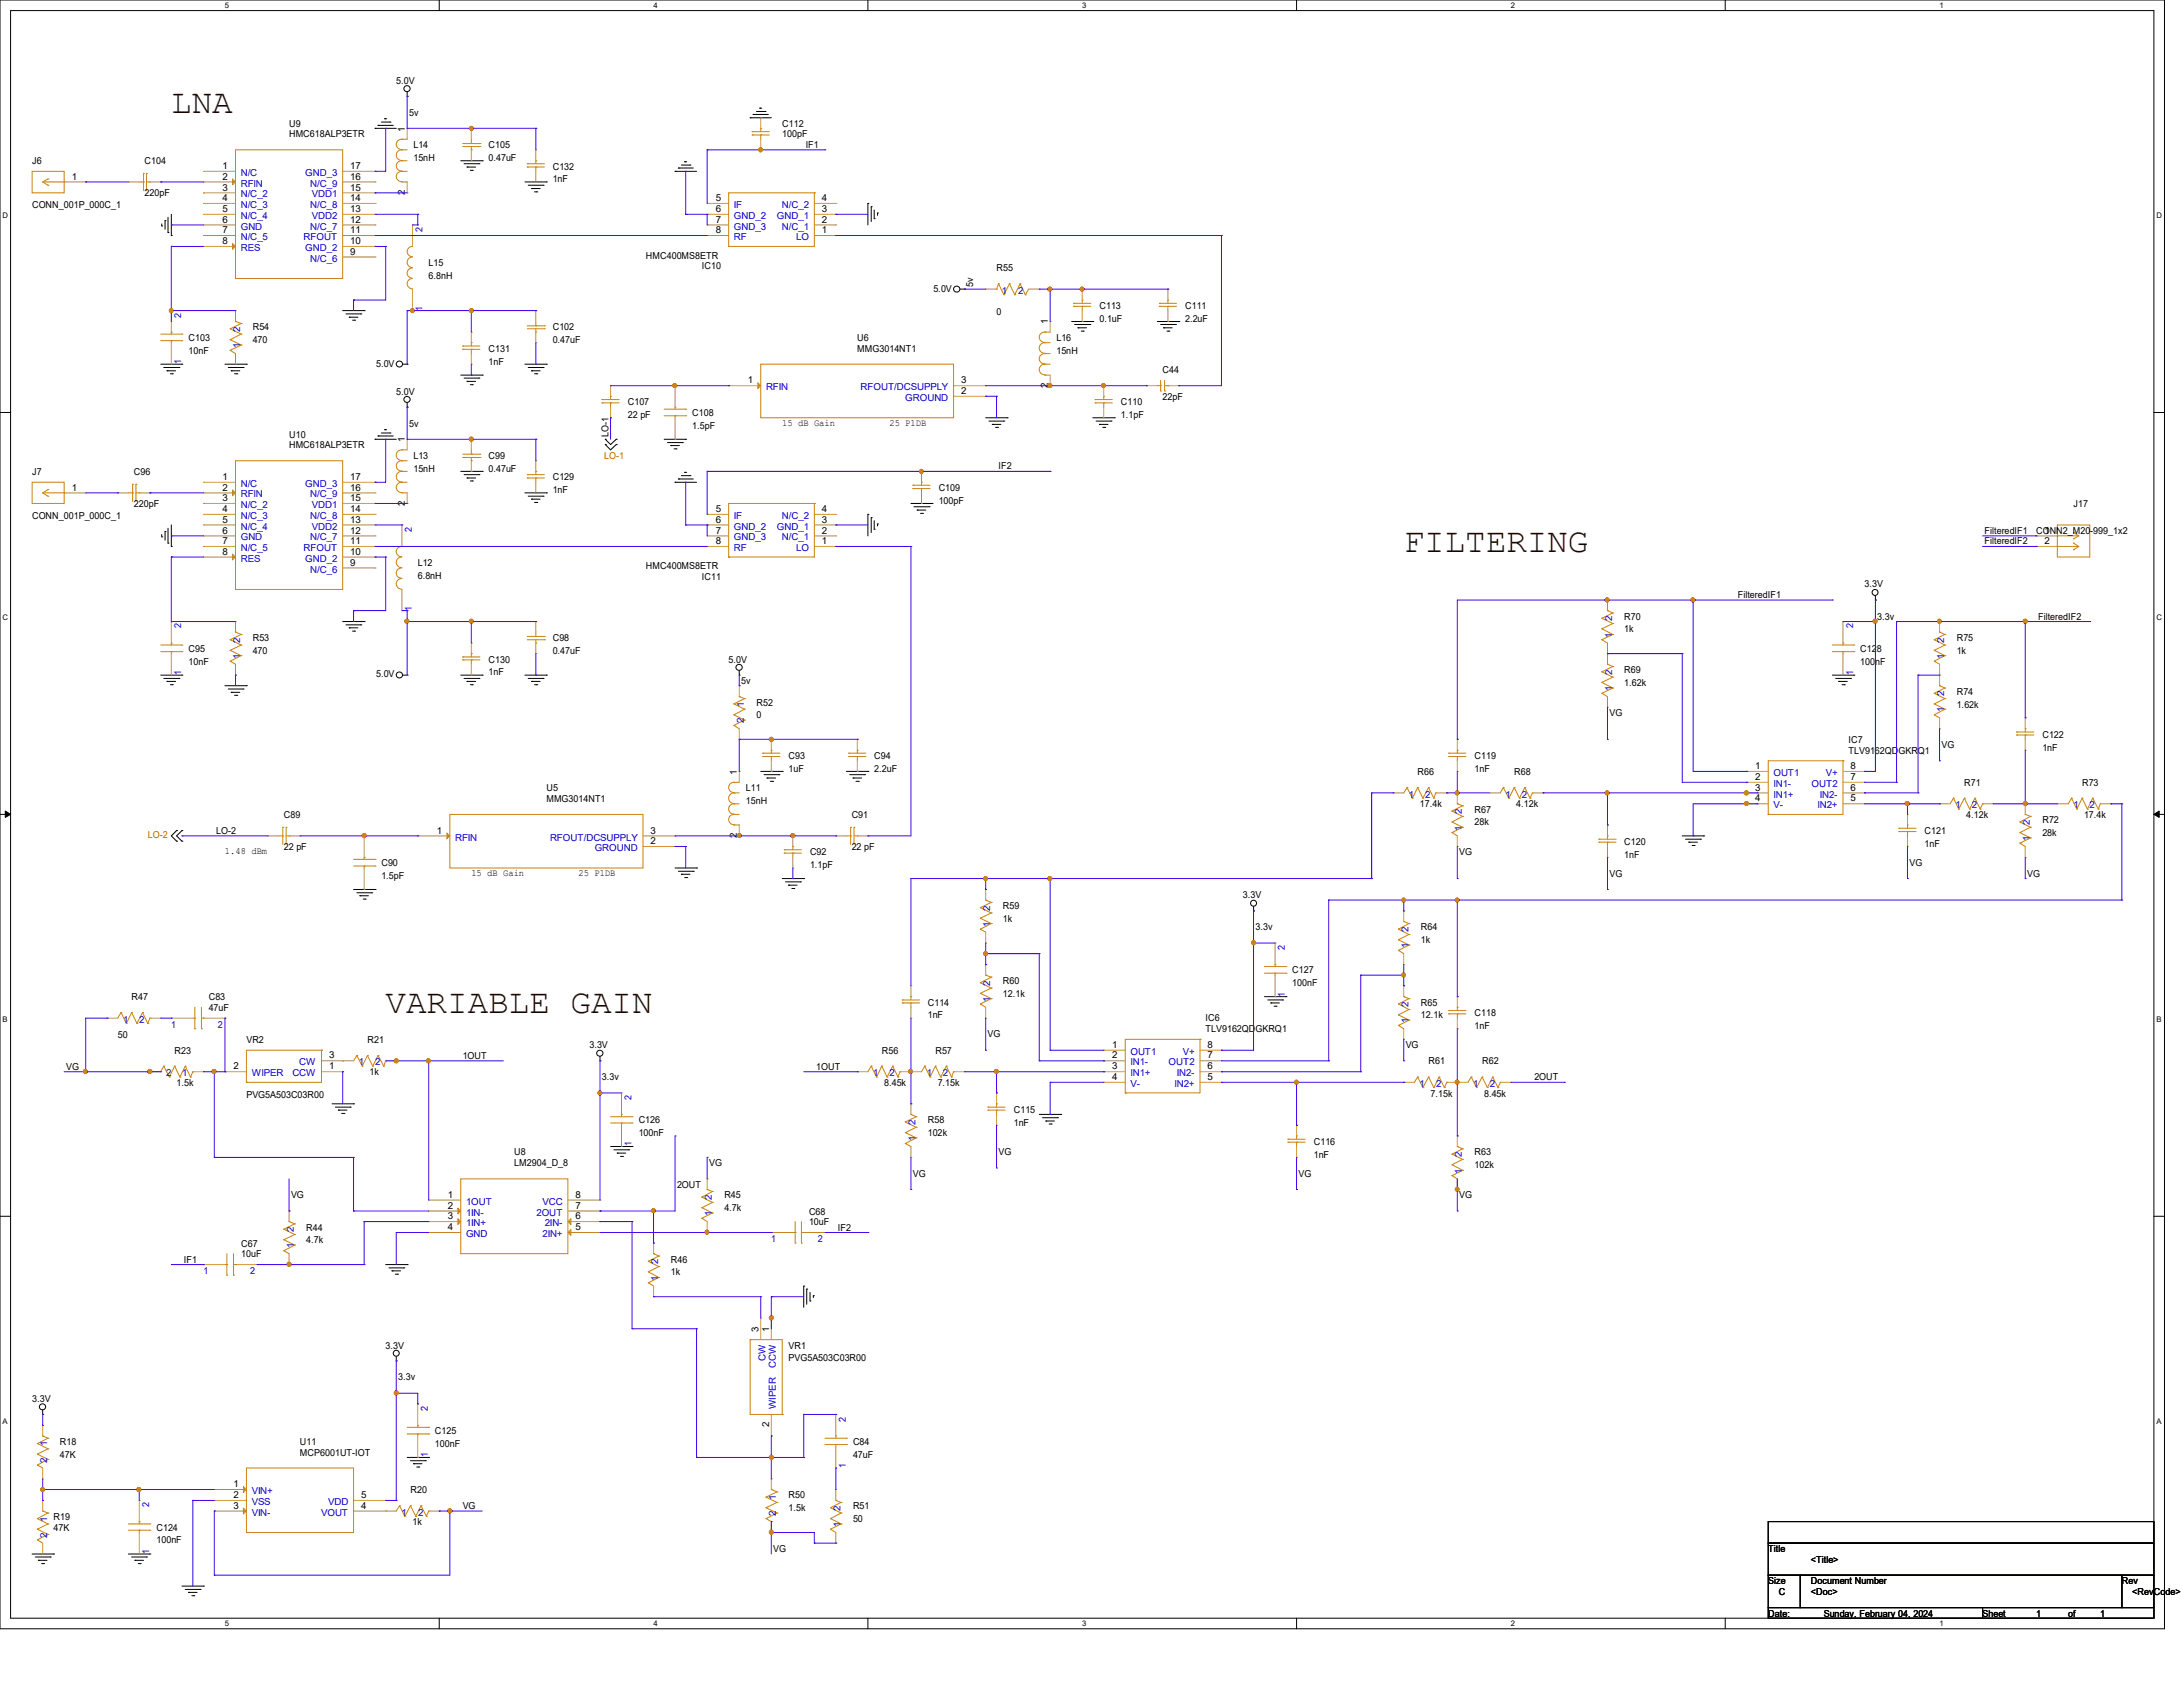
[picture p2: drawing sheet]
<svg xmlns="http://www.w3.org/2000/svg" width="279mm" height="216mm" viewBox="0 0 279 216" stroke-linecap="round" stroke-linejoin="round" font-family="sans-serif">
<defs><g id="words">
<g font-size="4.4" fill="#400000">
<text x="21.9" y="14.4">LNA</text>
<text x="179.7" y="70.7">FILTERING</text>
<text x="49.4" y="129.6">VARIABLE GAIN</text>
</g>
<g font-size="1.2">
<text x="50.7" y="10.7">5.0V</text>
<text x="37" y="16.2">U9</text>
<text x="37" y="17.6">HMC618ALP3ETR</text>
<text x="51.8" y="16.8" transform="rotate(-90 51.8 16.8)">1</text>
<text x="52.4" y="14.8">5v</text>
<text x="100.1" y="17.6">100pF</text>
<text x="100.1" y="16.2">C112</text>
<text x="4.1" y="21">J6</text>
<text x="9.2" y="23">1</text>
<text x="18.5" y="21">C104</text>
<text x="28.5" y="21.6">1</text>
<text x="28.5" y="23">2</text>
<text x="44.8" y="23">16</text>
<text x="44.8" y="21.6">17</text>
<text x="52.9" y="20.6">15nH</text>
<text x="52.9" y="19">L14</text>
<text x="62.5" y="20.6">0.47uF</text>
<text x="62.5" y="19">C105</text>
<text x="70.7" y="23.3">1nF</text>
<text x="70.7" y="21.7">C132</text>
<text x="103.1" y="18.9">IF1</text>
<text x="4.1" y="26.6">CONN_001P_000C_1</text>
<text x="18.5" y="25.1">220pF</text>
<text x="28.5" y="24.4">3</text>
<text x="28.5" y="25.7">4</text>
<text x="28.5" y="27.1">5</text>
<text x="28.5" y="28.5">6</text>
<text x="28.5" y="29.8">7</text>
<text x="44.8" y="29.8">11</text>
<text x="44.8" y="28.5">12</text>
<text x="44.8" y="27.1">13</text>
<text x="44.8" y="25.7">14</text>
<text x="44.8" y="24.4">15</text>
<text x="51.8" y="24.9" transform="rotate(-90 51.8 24.9)">2</text>
<text x="91.6" y="29.8">8</text>
<text x="91.6" y="28.5">7</text>
<text x="91.6" y="27.1">6</text>
<text x="91.6" y="25.7">5</text>
<text x="105.2" y="29.8">1</text>
<text x="105.2" y="28.5">2</text>
<text x="105.2" y="27.1">3</text>
<text x="105.2" y="25.7">4</text>
<text x="28.5" y="31.2">8</text>
<text x="44.8" y="32.6">9</text>
<text x="44.8" y="31.2">10</text>
<text x="54.9" y="34">L15</text>
<text x="54.9" y="35.7">6.8nH</text>
<text x="82.7" y="33.1">HMC400MS8ETR</text>
<text x="89.8" y="34.5">IC10</text>
<text x="127.5" y="34.7">R55</text>
<text x="119.5" y="37.3">5.0V</text>
<text x="124.5" y="36.7" transform="rotate(-90 124.5 36.7)">5v</text>
<text x="127.5" y="40.3">0</text>
<text x="134.1" y="41.5" transform="rotate(-90 134.1 41.5)">1</text>
<text x="140.7" y="41.2">0.1uF</text>
<text x="140.7" y="39.5">C113</text>
<text x="151.7" y="41.2">2.2uF</text>
<text x="151.7" y="39.5">C111</text>
<text x="24.1" y="43.6">C103</text>
<text x="24.1" y="45.3">10nF</text>
<text x="32.3" y="43.9">470</text>
<text x="32.3" y="42.3">R54</text>
<text x="48.1" y="46.9">5.0V</text>
<text x="62.5" y="46.7">1nF</text>
<text x="62.5" y="45">C131</text>
<text x="70.7" y="43.9">0.47uF</text>
<text x="70.7" y="42.3">C102</text>
<text x="109.7" y="43.6">U6</text>
<text x="109.7" y="45">MMG3014NT1</text>
<text x="135.2" y="45.3">15nH</text>
<text x="135.2" y="43.6">L16</text>
<text x="148.8" y="47.8">C44</text>
<text x="50.7" y="50.5">5.0V</text>
<text x="80.3" y="53.5">22 pF</text>
<text x="80.3" y="51.9">C107</text>
<text x="88.6" y="53.3">C108</text>
<text x="95.7" y="49.1">1</text>
<text x="123" y="50.4">2</text>
<text x="123" y="49.1">3</text>
<text x="134.1" y="49.7" transform="rotate(-90 134.1 49.7)">2</text>
<text x="143.5" y="53.5">1.1pF</text>
<text x="143.5" y="51.9">C110</text>
<text x="148.8" y="51.2">22pF</text>
<text x="37" y="56">U10</text>
<text x="37" y="57.4">HMC618ALP3ETR</text>
<text x="51.8" y="56.6" transform="rotate(-90 51.8 56.6)">1</text>
<text x="52.4" y="54.6">5v</text>
<text x="52.9" y="58.7">L13</text>
<text x="62.5" y="58.7">C99</text>
<text x="77.9" y="56" transform="rotate(-90 77.9 56)">LO-1</text>
<text x="88.6" y="54.9">1.5pF</text>
<text x="100.1" y="54.5">15 dB Gain</text>
<text x="113.8" y="54.5">25 P1DB</text>
<text x="4.1" y="60.8">J7</text>
<text x="9.2" y="62.8">1</text>
<text x="17.1" y="64.9">220pF</text>
<text x="17.1" y="60.8">C96</text>
<text x="28.5" y="61.4">1</text>
<text x="28.5" y="62.8">2</text>
<text x="28.5" y="64.1">3</text>
<text x="28.5" y="65.5">4</text>
<text x="44.8" y="65.5">14</text>
<text x="44.8" y="64.1">15</text>
<text x="44.8" y="62.8">16</text>
<text x="44.8" y="61.4">17</text>
<text x="51.8" y="64.7" transform="rotate(-90 51.8 64.7)">2</text>
<text x="52.9" y="60.4">15nH</text>
<text x="62.5" y="60.4">0.47uF</text>
<text x="70.7" y="63.1">1nF</text>
<text x="70.7" y="61.5">C129</text>
<text x="91.6" y="65.5">5</text>
<text x="105.2" y="65.5">4</text>
<text x="120.1" y="64.5">100pF</text>
<text x="120.1" y="62.9">C109</text>
<text x="127.8" y="60.1">IF2</text>
<text x="265.4" y="64.9">J17</text>
<text x="4.1" y="66.4">CONN_001P_000C_1</text>
<text x="28.5" y="66.9">5</text>
<text x="28.5" y="68.3">6</text>
<text x="28.5" y="69.6">7</text>
<text x="28.5" y="71">8</text>
<text x="44.8" y="71">10</text>
<text x="44.8" y="69.6">11</text>
<text x="44.8" y="68.3">12</text>
<text x="44.8" y="66.9">13</text>
<text x="91.6" y="69.6">8</text>
<text x="91.6" y="68.3">7</text>
<text x="91.6" y="66.9">6</text>
<text x="105.2" y="69.6">1</text>
<text x="105.2" y="68.3">2</text>
<text x="105.2" y="66.9">3</text>
<text x="254" y="68.3">FilteredIF1</text>
<text x="254" y="69.7">FilteredIF2</text>
<text x="260.6" y="68.3">CONN2_M20-999_1x2</text>
<text x="261.7" y="68.3">1</text>
<text x="261.7" y="69.6">2</text>
<text x="44.8" y="72.4">9</text>
<text x="53.5" y="72.4">L12</text>
<text x="53.5" y="74.1">6.8nH</text>
<text x="82.7" y="72.9">HMC400MS8ETR</text>
<text x="89.8" y="74.3">IC11</text>
<text x="222.4" y="76.5">FilteredIF1</text>
<text x="238.6" y="75.2">3.3V</text>
<text x="24.1" y="83.4">C95</text>
<text x="32.3" y="83.7">470</text>
<text x="32.3" y="82">R53</text>
<text x="70.7" y="83.7">0.47uF</text>
<text x="70.7" y="82">C98</text>
<text x="207.9" y="80.9">1k</text>
<text x="207.9" y="79.3">R70</text>
<text x="238.1" y="83.4">C128</text>
<text x="240.3" y="79.3">3.3v</text>
<text x="250.4" y="83.7">1k</text>
<text x="250.4" y="82">R75</text>
<text x="260.9" y="79.3">FilteredIF2</text>
<text x="24.1" y="85">10nF</text>
<text x="48.1" y="86.7">5.0V</text>
<text x="62.5" y="86.4">1nF</text>
<text x="62.5" y="84.8">C130</text>
<text x="93.3" y="84.8">5.0V</text>
<text x="94.9" y="87.5">5v</text>
<text x="207.9" y="87.8">1.62k</text>
<text x="207.9" y="86.1">R69</text>
<text x="238.1" y="85">100nF</text>
<text x="250.4" y="88.9">R74</text>
<text x="96.8" y="91.9">0</text>
<text x="96.8" y="90.3">R52</text>
<text x="206" y="91.6">VG</text>
<text x="236.6" y="95.1">IC7</text>
<text x="248.5" y="95.8">VG</text>
<text x="250.4" y="90.6">1.62k</text>
<text x="261.4" y="94.4">C122</text>
<text x="69.9" y="101.3">U5</text>
<text x="94.3" y="99.1" transform="rotate(-90 94.3 99.1)">1</text>
<text x="95.5" y="101.3">L11</text>
<text x="100.9" y="98.8">1uF</text>
<text x="100.9" y="97.2">C93</text>
<text x="111.9" y="98.8">2.2uF</text>
<text x="111.9" y="97.2">C94</text>
<text x="181.4" y="99.2">R66</text>
<text x="188.7" y="98.8">1nF</text>
<text x="188.7" y="97.2">C119</text>
<text x="193.8" y="99.2">R68</text>
<text x="224.7" y="98.4">1</text>
<text x="224.7" y="99.8">2</text>
<text x="224.7" y="101.2">3</text>
<text x="236.6" y="96.4">TLV9162QDGKRQ1</text>
<text x="236.8" y="98.4">8</text>
<text x="236.8" y="99.8">7</text>
<text x="236.8" y="101.2">6</text>
<text x="251.4" y="100.6">R71</text>
<text x="261.4" y="96.1">1nF</text>
<text x="266.5" y="100.6">R73</text>
<text x="27.7" y="106.7">LO-2</text>
<text x="36.3" y="104.7">C89</text>
<text x="55.9" y="106.7">1</text>
<text x="69.9" y="102.6">MMG3014NT1</text>
<text x="83.3" y="106.7">3</text>
<text x="94.3" y="107.2" transform="rotate(-90 94.3 107.2)">2</text>
<text x="95.5" y="102.9">15nH</text>
<text x="109" y="104.7">C91</text>
<text x="181.7" y="103.3">17.4k</text>
<text x="188.7" y="105.6">28k</text>
<text x="188.7" y="104">R67</text>
<text x="194.1" y="103.3">4.12k</text>
<text x="224.7" y="102.6">4</text>
<text x="236.8" y="102.6">5</text>
<text x="246.3" y="106.7">C121</text>
<text x="251.7" y="104.7">4.12k</text>
<text x="261.4" y="107">28k</text>
<text x="261.4" y="105.4">R72</text>
<text x="266.7" y="104.7">17.4k</text>
<text x="28.8" y="109.3">1.48 dBm</text>
<text x="36.3" y="108.8">22 pF</text>
<text x="48.8" y="110.9">C90</text>
<text x="48.8" y="112.5">1.5pF</text>
<text x="60.3" y="112.1">15 dB Gain</text>
<text x="74" y="112.1">25 P1DB</text>
<text x="83.3" y="108">2</text>
<text x="103.7" y="111.1">1.1pF</text>
<text x="103.7" y="109.5">C92</text>
<text x="109" y="108.8">22 pF</text>
<text x="186.8" y="109.5">VG</text>
<text x="206" y="112.2">VG</text>
<text x="207.9" y="109.8">1nF</text>
<text x="207.9" y="108.1">C120</text>
<text x="244.4" y="110.8">VG</text>
<text x="246.3" y="108.4">1nF</text>
<text x="259.5" y="112.2">VG</text>
<text x="128.4" y="118">1k</text>
<text x="128.4" y="116.3">R59</text>
<text x="159.1" y="115">3.3V</text>
<text x="160.7" y="119">3.3v</text>
<text x="181.9" y="119.1">R64</text>
<text x="128.4" y="125.9">R60</text>
<text x="165.4" y="124.6">C127</text>
<text x="181.9" y="120.7">1k</text>
<text x="16.8" y="128">R47</text>
<text x="26.7" y="128">C83</text>
<text x="26.7" y="129.4">47uF</text>
<text x="118.7" y="130.3">1nF</text>
<text x="118.7" y="128.7">C114</text>
<text x="128.4" y="127.6">12.1k</text>
<text x="154.3" y="130.7">IC6</text>
<text x="165.4" y="126.2">100nF</text>
<text x="181.9" y="130.3">12.1k</text>
<text x="181.9" y="128.7">R65</text>
<text x="188.7" y="131.7">1nF</text>
<text x="188.7" y="130">C118</text>
<text x="8.5" y="136.9">VG</text>
<text x="15.1" y="132.8">50</text>
<text x="22.4" y="134.9">R23</text>
<text x="29.9" y="136.9">2</text>
<text x="31.5" y="133.5">VR2</text>
<text x="42.1" y="136.9">1</text>
<text x="42.1" y="135.5">3</text>
<text x="47" y="133.5">R21</text>
<text x="47.3" y="137.6">1k</text>
<text x="59.2" y="135.5">1OUT</text>
<text x="75.4" y="134.2">3.3V</text>
<text x="104.5" y="136.9">1OUT</text>
<text x="112.9" y="134.9">R56</text>
<text x="119.7" y="134.9">R57</text>
<text x="126.4" y="132.8">VG</text>
<text x="142.4" y="134.1">1</text>
<text x="142.4" y="135.5">2</text>
<text x="142.4" y="136.9">3</text>
<text x="154.3" y="132.1">TLV9162QDGKRQ1</text>
<text x="154.6" y="134.1">8</text>
<text x="154.6" y="135.5">7</text>
<text x="154.6" y="136.9">6</text>
<text x="179.9" y="134.2">VG</text>
<text x="182.8" y="136.2">R61</text>
<text x="189.7" y="136.2">R62</text>
<text x="22.6" y="139">1.5k</text>
<text x="31.5" y="140.5">PVG5A503C03R00</text>
<text x="77" y="138.3">3.3v</text>
<text x="81.7" y="143.8">C126</text>
<text x="113.2" y="139">8.45k</text>
<text x="118.7" y="143.8">R58</text>
<text x="120" y="139">7.15k</text>
<text x="129.7" y="142.4">C115</text>
<text x="142.4" y="138.2">4</text>
<text x="154.6" y="138.2">5</text>
<text x="183.1" y="140.3">7.15k</text>
<text x="189.9" y="140.3">8.45k</text>
<text x="196.4" y="138.3">2OUT</text>
<text x="65.8" y="147.9">U8</text>
<text x="65.8" y="149.3">LM2904_D_8</text>
<text x="81.7" y="145.4">100nF</text>
<text x="90.8" y="149.2">VG</text>
<text x="118.7" y="145.4">102k</text>
<text x="127.8" y="147.9">VG</text>
<text x="129.7" y="144.1">1nF</text>
<text x="168.1" y="148.2">1nF</text>
<text x="168.1" y="146.5">C116</text>
<text x="188.7" y="149.5">102k</text>
<text x="188.7" y="147.9">R63</text>
<text x="37.3" y="153.3">VG</text>
<text x="57.3" y="153.3">1</text>
<text x="57.3" y="154.7">2</text>
<text x="73.7" y="154.7">7</text>
<text x="73.7" y="153.3">8</text>
<text x="86.7" y="152">2OUT</text>
<text x="92.7" y="155">4.7k</text>
<text x="92.7" y="153.4">R45</text>
<text x="103.5" y="155.4">C68</text>
<text x="116.8" y="150.6">VG</text>
<text x="166.2" y="150.6">VG</text>
<text x="186.8" y="153.3">VG</text>
<text x="23.5" y="161.6">IF1</text>
<text x="30.9" y="159.6">C67</text>
<text x="30.9" y="160.9">10uF</text>
<text x="39.2" y="159.1">4.7k</text>
<text x="39.2" y="157.5">R44</text>
<text x="57.3" y="156">3</text>
<text x="57.3" y="157.4">4</text>
<text x="73.7" y="157.4">5</text>
<text x="73.7" y="156">6</text>
<text x="85.8" y="161.6">R46</text>
<text x="103.5" y="156.8">10uF</text>
<text x="107.2" y="157.5">IF2</text>
<text x="85.8" y="163.2">1k</text>
<text x="49.4" y="172.6">3.3V</text>
<text x="97.1" y="170.5" transform="rotate(-90 97.1 170.5)">3</text>
<text x="98.4" y="170.5" transform="rotate(-90 98.4 170.5)">1</text>
<text x="100.9" y="172.6">VR1</text>
<text x="4.1" y="179.4">3.3V</text>
<text x="51" y="176.7">3.3v</text>
<text x="100.9" y="174.2">PVG5A503C03R00</text>
<text x="7.7" y="184.9">R18</text>
<text x="38.4" y="184.9">U11</text>
<text x="55.7" y="183.6">C125</text>
<text x="55.7" y="185.2">100nF</text>
<text x="98.4" y="182.7" transform="rotate(-90 98.4 182.7)">2</text>
<text x="109.2" y="184.9">C84</text>
<text x="7.7" y="186.6">47K</text>
<text x="29.9" y="190.3">1</text>
<text x="29.9" y="191.7">2</text>
<text x="38.4" y="186.3">MCP6001UT-IOT</text>
<text x="46.2" y="191.7">5</text>
<text x="52.5" y="191.1">R20</text>
<text x="100.9" y="191.8">R50</text>
<text x="109.2" y="186.6">47uF</text>
<text x="6.9" y="195.9">47K</text>
<text x="6.9" y="194.5">R19</text>
<text x="20" y="195.9">C124</text>
<text x="20" y="197.5">100nF</text>
<text x="29.9" y="193.1">3</text>
<text x="46.2" y="193.1">4</text>
<text x="52.8" y="195.2">1k</text>
<text x="59.2" y="193.1">VG</text>
<text x="100.9" y="193.4">1.5k</text>
<text x="109.2" y="194.8">50</text>
<text x="109.2" y="193.2">R51</text>
<text x="99" y="198.6">VG</text>
<text x="226.3" y="198.6">Title</text>
<text x="226.3" y="202.7">Size</text>
<text x="231.8" y="200">&lt;Title&gt;</text>
<text x="231.8" y="202.7">Document Number</text>
<text x="271.6" y="202.7">Rev</text>
<text x="226.3" y="206.9">Date:</text>
<text x="227.7" y="204.1">C</text>
<text x="231.8" y="204.1">&lt;Doc&gt;</text>
<text x="233.4" y="206.9">Sunday, February 04, 2024</text>
<text x="253.7" y="206.9">Sheet</text>
<text x="260.6" y="206.9">1</text>
<text x="264.7" y="206.9">of</text>
<text x="268.8" y="206.9">1</text>
<text x="272.9" y="204.1">&lt;RevCode&gt;</text>
</g>
<g font-size="1.2" fill="#00c">
<text x="30.8" y="22.5">N/C</text>
<text x="30.8" y="23.9">RFIN</text>
<text x="39.1" y="22.5">GND_3</text>
<text x="39.7" y="23.9">N/C_9</text>
<text x="30.8" y="25.3">N/C_2</text>
<text x="30.8" y="26.6">N/C_3</text>
<text x="30.8" y="28">N/C_4</text>
<text x="30.8" y="29.4">GND</text>
<text x="39.7" y="29.4">N/C_7</text>
<text x="39.7" y="26.6">N/C_8</text>
<text x="39.9" y="28">VDD2</text>
<text x="39.9" y="25.3">VDD1</text>
<text x="54.1" y="29.7" transform="rotate(-90 54.1 29.7)">2</text>
<text x="93.9" y="29.4">GND_3</text>
<text x="93.9" y="28">GND_2</text>
<text x="93.9" y="26.6">IF</text>
<text x="99.4" y="28">GND_1</text>
<text x="100.1" y="29.4">N/C_1</text>
<text x="100.1" y="26.6">N/C_2</text>
<text x="30.8" y="30.7">N/C_5</text>
<text x="30.8" y="32.1">RES</text>
<text x="38.9" y="30.7">RFOUT</text>
<text x="39.1" y="32.1">GND_2</text>
<text x="39.7" y="33.5">N/C_6</text>
<text x="93.9" y="30.7">RF</text>
<text x="101.9" y="30.7">LO</text>
<text x="23.2" y="40.7" transform="rotate(-90 23.2 40.7)">2</text>
<text x="54.1" y="39.8" transform="rotate(-90 54.1 39.8)">1</text>
<text x="128.2" y="37.6">1</text>
<text x="130.3" y="37.6">2</text>
<text x="23.2" y="46.6" transform="rotate(-90 23.2 46.6)">1</text>
<text x="30.7" y="44.6" transform="rotate(-90 30.7 44.6)">1</text>
<text x="30.7" y="42.5" transform="rotate(-90 30.7 42.5)">2</text>
<text x="98" y="50">RFIN</text>
<text x="110.1" y="50">RFOUT/DCSUPPLY</text>
<text x="115.9" y="51.3">GROUND</text>
<text x="30.8" y="62.3">N/C</text>
<text x="30.8" y="63.7">RFIN</text>
<text x="30.8" y="65">N/C_2</text>
<text x="39.1" y="62.3">GND_3</text>
<text x="39.7" y="63.7">N/C_9</text>
<text x="39.9" y="65">VDD1</text>
<text x="30.8" y="66.4">N/C_3</text>
<text x="30.8" y="67.8">N/C_4</text>
<text x="30.8" y="69.2">GND</text>
<text x="30.8" y="70.5">N/C_5</text>
<text x="30.8" y="71.9">RES</text>
<text x="38.9" y="70.5">RFOUT</text>
<text x="39.1" y="71.9">GND_2</text>
<text x="39.7" y="69.2">N/C_7</text>
<text x="39.7" y="66.4">N/C_8</text>
<text x="39.9" y="67.8">VDD2</text>
<text x="52.7" y="68.1" transform="rotate(-90 52.7 68.1)">2</text>
<text x="93.9" y="70.5">RF</text>
<text x="93.9" y="69.2">GND_3</text>
<text x="93.9" y="67.8">GND_2</text>
<text x="93.9" y="66.4">IF</text>
<text x="99.4" y="67.8">GND_1</text>
<text x="100.1" y="69.2">N/C_1</text>
<text x="100.1" y="66.4">N/C_2</text>
<text x="101.9" y="70.5">LO</text>
<text x="39.7" y="73.3">N/C_6</text>
<text x="23.2" y="80.4" transform="rotate(-90 23.2 80.4)">2</text>
<text x="30.7" y="82.3" transform="rotate(-90 30.7 82.3)">2</text>
<text x="52.7" y="78.1" transform="rotate(-90 52.7 78.1)">1</text>
<text x="206.3" y="81.6" transform="rotate(-90 206.3 81.6)">1</text>
<text x="206.3" y="79.5" transform="rotate(-90 206.3 79.5)">2</text>
<text x="237.2" y="80.4" transform="rotate(-90 237.2 80.4)">2</text>
<text x="248.8" y="82.3" transform="rotate(-90 248.8 82.3)">2</text>
<text x="23.2" y="86.4" transform="rotate(-90 23.2 86.4)">1</text>
<text x="30.7" y="84.3" transform="rotate(-90 30.7 84.3)">1</text>
<text x="206.3" y="88.5" transform="rotate(-90 206.3 88.5)">1</text>
<text x="206.3" y="86.4" transform="rotate(-90 206.3 86.4)">2</text>
<text x="237.2" y="86.4" transform="rotate(-90 237.2 86.4)">1</text>
<text x="248.8" y="89.1" transform="rotate(-90 248.8 89.1)">2</text>
<text x="248.8" y="84.3" transform="rotate(-90 248.8 84.3)">1</text>
<text x="95.2" y="92.6" transform="rotate(-90 95.2 92.6)">2</text>
<text x="95.2" y="90.5" transform="rotate(-90 95.2 90.5)">1</text>
<text x="248.8" y="91.2" transform="rotate(-90 248.8 91.2)">1</text>
<text x="227" y="99.3">OUT1</text>
<text x="227" y="100.7">IN1-</text>
<text x="231.9" y="100.7">OUT2</text>
<text x="233.7" y="99.3">V+</text>
<text x="58.2" y="107.6">RFIN</text>
<text x="70.4" y="107.6">RFOUT/DCSUPPLY</text>
<text x="180.3" y="102.1">1</text>
<text x="182.4" y="102.1">2</text>
<text x="187.1" y="106.3" transform="rotate(-90 187.1 106.3)">1</text>
<text x="187.1" y="104.2" transform="rotate(-90 187.1 104.2)">2</text>
<text x="192.7" y="102.1">1</text>
<text x="194.8" y="102.1">2</text>
<text x="227" y="102.1">IN1+</text>
<text x="227" y="103.5">V-</text>
<text x="232.6" y="103.5">IN2+</text>
<text x="232.9" y="102.1">IN2-</text>
<text x="250.3" y="103.5">1</text>
<text x="252.4" y="103.5">2</text>
<text x="259.8" y="107.6" transform="rotate(-90 259.8 107.6)">1</text>
<text x="259.8" y="105.6" transform="rotate(-90 259.8 105.6)">2</text>
<text x="265.4" y="103.5">1</text>
<text x="267.5" y="103.5">2</text>
<text x="76.1" y="108.9">GROUND</text>
<text x="126.7" y="118.6" transform="rotate(-90 126.7 118.6)">1</text>
<text x="126.7" y="116.5" transform="rotate(-90 126.7 116.5)">2</text>
<text x="180.3" y="119.3" transform="rotate(-90 180.3 119.3)">2</text>
<text x="164.5" y="121.6" transform="rotate(-90 164.5 121.6)">2</text>
<text x="180.3" y="121.4" transform="rotate(-90 180.3 121.4)">1</text>
<text x="15.7" y="130.9">1</text>
<text x="17.8" y="130.9">2</text>
<text x="21.9" y="131.6">1</text>
<text x="27.9" y="131.6">2</text>
<text x="126.7" y="128.2" transform="rotate(-90 126.7 128.2)">1</text>
<text x="126.7" y="126.1" transform="rotate(-90 126.7 126.1)">2</text>
<text x="164.5" y="127.5" transform="rotate(-90 164.5 127.5)">1</text>
<text x="180.3" y="131" transform="rotate(-90 180.3 131)">1</text>
<text x="180.3" y="128.9" transform="rotate(-90 180.3 128.9)">2</text>
<text x="21.3" y="137.8">2</text>
<text x="23.3" y="137.8">1</text>
<text x="32.2" y="137.8">WIPER</text>
<text x="37.4" y="137.8">CCW</text>
<text x="38.3" y="136.4">CW</text>
<text x="45.9" y="136.4">1</text>
<text x="48" y="136.4">2</text>
<text x="111.8" y="137.8">1</text>
<text x="113.8" y="137.8">2</text>
<text x="118.6" y="137.8">1</text>
<text x="120.7" y="137.8">2</text>
<text x="144.7" y="135">OUT1</text>
<text x="144.7" y="136.4">IN1-</text>
<text x="144.7" y="137.8">IN1+</text>
<text x="149.6" y="136.4">OUT2</text>
<text x="150.6" y="137.8">IN2-</text>
<text x="151.4" y="135">V+</text>
<text x="80.8" y="140.8" transform="rotate(-90 80.8 140.8)">2</text>
<text x="117.2" y="144" transform="rotate(-90 117.2 144)">2</text>
<text x="144.7" y="139.1">V-</text>
<text x="150.3" y="139.1">IN2+</text>
<text x="181.7" y="139.1">1</text>
<text x="183.8" y="139.1">2</text>
<text x="188.5" y="139.1">1</text>
<text x="190.7" y="139.1">2</text>
<text x="80.8" y="146.7" transform="rotate(-90 80.8 146.7)">1</text>
<text x="117.2" y="146" transform="rotate(-90 117.2 146)">1</text>
<text x="187.1" y="148.1" transform="rotate(-90 187.1 148.1)">2</text>
<text x="59.6" y="154.2">1OUT</text>
<text x="59.6" y="155.6">1IN-</text>
<text x="68.7" y="155.6">2OUT</text>
<text x="69.4" y="154.2">VCC</text>
<text x="91.1" y="155.7" transform="rotate(-90 91.1 155.7)">1</text>
<text x="91.1" y="153.6" transform="rotate(-90 91.1 153.6)">2</text>
<text x="187.1" y="150.2" transform="rotate(-90 187.1 150.2)">1</text>
<text x="37.6" y="159.8" transform="rotate(-90 37.6 159.8)">1</text>
<text x="37.6" y="157.7" transform="rotate(-90 37.6 157.7)">2</text>
<text x="59.6" y="156.9">1IN+</text>
<text x="59.6" y="158.3">GND</text>
<text x="69.4" y="158.3">2IN+</text>
<text x="69.7" y="156.9">2IN-</text>
<text x="84.2" y="161.8" transform="rotate(-90 84.2 161.8)">2</text>
<text x="98.7" y="159">1</text>
<text x="104.7" y="159">2</text>
<text x="26" y="163.1">1</text>
<text x="32" y="163.1">2</text>
<text x="84.2" y="163.9" transform="rotate(-90 84.2 163.9)">1</text>
<text x="98" y="174.2" transform="rotate(-90 98 174.2)">CW</text>
<text x="99.3" y="175.1" transform="rotate(-90 99.3 175.1)">CCW</text>
<text x="6.1" y="185.1" transform="rotate(-90 6.1 185.1)">1</text>
<text x="54.7" y="180.5" transform="rotate(-90 54.7 180.5)">2</text>
<text x="99.3" y="180.3" transform="rotate(-90 99.3 180.3)">WIPER</text>
<text x="108.2" y="181.9" transform="rotate(-90 108.2 181.9)">2</text>
<text x="6.1" y="187.2" transform="rotate(-90 6.1 187.2)">2</text>
<text x="32.2" y="191.2">VIN+</text>
<text x="54.7" y="186.5" transform="rotate(-90 54.7 186.5)">1</text>
<text x="99.3" y="192" transform="rotate(-90 99.3 192)">1</text>
<text x="108.2" y="187.9" transform="rotate(-90 108.2 187.9)">1</text>
<text x="6.1" y="196.8" transform="rotate(-90 6.1 196.8)">2</text>
<text x="6.1" y="194.7" transform="rotate(-90 6.1 194.7)">1</text>
<text x="19.1" y="192.9" transform="rotate(-90 19.1 192.9)">2</text>
<text x="32.2" y="192.6">VSS</text>
<text x="32.2" y="194">VIN-</text>
<text x="41.1" y="194">VOUT</text>
<text x="42" y="192.6">VDD</text>
<text x="51.4" y="194">1</text>
<text x="53.5" y="194">2</text>
<text x="99.3" y="194" transform="rotate(-90 99.3 194)">2</text>
<text x="107.6" y="195.4" transform="rotate(-90 107.6 195.4)">1</text>
<text x="107.6" y="193.4" transform="rotate(-90 107.6 193.4)">2</text>
<text x="19.1" y="198.9" transform="rotate(-90 19.1 198.9)">1</text>
</g>
<g font-size="1.2" fill="#f00">
<text x="77.3" y="58.7">LO-1</text>
<text x="18.9" y="107.3">LO-2</text>
</g>
<g font-size="1">
<text x="28.8" y="1">5</text>
<text x="83.7" y="1">4</text>
<text x="138.5" y="1">3</text>
<text x="193.4" y="1">2</text>
<text x="248.2" y="1">1</text>
<text x=".3" y="27.9">D</text>
<text x="276" y="27.9">D</text>
<text x=".3" y="79.4">C</text>
<text x="276" y="79.4">C</text>
<text x=".3" y="130.8">B</text>
<text x="276" y="130.8">B</text>
<text x=".3" y="182.2">A</text>
<text x="276" y="182.2">A</text>
<text x="28.8" y="208.1">5</text>
<text x="83.7" y="208.1">4</text>
<text x="138.5" y="208.1">3</text>
<text x="193.4" y="208.1">2</text>
<text x="248.2" y="208.1">1</text>
</g>
</g></defs>
<path d="M0 0h277v208.4h-277zM1.4 1.4h274.3v205.7h-274.3z" fill="none" stroke="#000" stroke-width=".13"/>
<g fill="#fff">
<path d="M28.8 .1h.5v1.1h-.5z"/>
<path d="M28.8 207.2h.5v1.1h-.5z"/>
</g>
<path d="M56.2 0v1.4M56.2 207.1v1.3" fill="none" stroke="#000" stroke-width=".13"/>
<g fill="#fff">
<path d="M83.7 .1h.5v1.1h-.5z"/>
<path d="M83.7 207.2h.5v1.1h-.5z"/>
</g>
<path d="M111.1 0v1.4M111.1 207.1v1.3" fill="none" stroke="#000" stroke-width=".13"/>
<g fill="#fff">
<path d="M138.5 .1h.6v1.1h-.6z"/>
<path d="M138.5 207.2h.6v1.1h-.6z"/>
</g>
<path d="M165.9 0v1.4M165.9 207.1v1.3" fill="none" stroke="#000" stroke-width=".13"/>
<g fill="#fff">
<path d="M193.4 .1h.5v1.1h-.5z"/>
<path d="M193.4 207.2h.5v1.1h-.5z"/>
</g>
<path d="M220.8 0v1.4M220.8 207.1v1.3" fill="none" stroke="#000" stroke-width=".13"/>
<g fill="#fff">
<path d="M248.2 .1h.6v1.1h-.6z"/>
<path d="M248.2 207.2h.6v1.1h-.6z"/>
<path d="M.3 27.1h.8v1.1h-.8z"/>
<path d="M276 27.1h.7v1.1h-.7z"/>
<path d="M.3 78.5h.8v1.1h-.8z"/>
<path d="M276 78.5h.7v1.1h-.7z"/>
</g>
<path d="M0 52.8h1.4M275.7 52.8h1.3" fill="none" stroke="#000" stroke-width=".13"/>
<g fill="#fff">
<path d="M.3 129.9h.7v1.1h-.7z"/>
<path d="M276 129.9h.6v1.1h-.6z"/>
</g>
<path d="M0 104.2h1.4M275.7 104.2h1.3" fill="none" stroke="#000" stroke-width=".13"/>
<path d="M.7 103.8l.7 .4-.7 .4zM275.7 104.2l.7-.4v.8z" fill="#000" stroke="#000" stroke-width=".13"/>
<g fill="#fff">
<path d="M.3 181.4h.7v1.1h-.7z"/>
<path d="M276 181.4h.6v1.1h-.6z"/>
</g>
<g fill="none" stroke="#000" stroke-width=".13">
<path d="M48 16.4h.1M48 16.4h2.7M48.4 16h.1M48.4 16h1.9M48.8 15.6h1.1M49.2 15.2h.1M49.2 15.2h.3M49.9 15.6h.1M52.1 12.3h.1M52.1 11.8v.5M96 15.1h.1M96 15.1h2.7"/>
<path d="M96.4 14.6h.1M96.4 14.6h1.9M96.8 14.3h1.1M97.2 13.8h.1M97.2 13.8h.3M97.9 14.3h.1M20.7 28.9h.1M20.7 28.7v.2M21.1 28.2h.1M21.1 28.2v1.1M21.5 29.8h.1M21.5 27.8v2"/>
<path d="M21.9 30.1h.1M21.9 27.4v2.7M43.9 39.8h2.7M46.6 39.8h.1M59 20.6h2.7M59.4 21h1.9M59.8 21.4h.1M59.8 21.4h1.1M60.2 21.8h.3M60.5 21.8h.1M61.3 21h.1M61.7 20.6h.1"/>
<path d="M67.2 23.3h2.7M67.6 23.7h1.9M68 24.1h.1M68 24.1h1.1M68.4 24.6h.3M68.7 24.6h.1M69.5 23.7h.1M69.9 23.3h.1M86.4 21.9h.1M86.4 21.9h2.8M86.8 21.5h.1M86.8 21.5h1.9"/>
<path d="M87.2 21.1h1.1M87.6 20.7h.1M87.6 20.7h.3M88.3 21.1h.1M111.1 26h.1M111.1 26v2.8M111.5 26.5h.1M111.5 26.5v1.9M111.9 28h.1M111.9 26.9v1.1M112.3 27.3h.1M112.3 27.3v.3"/>
<path d="M122.9 37h.5M123.4 37h.1M20.6 46.6h2.7M21 47h1.9M21.4 47.5h.1M21.4 47.5h1.1M21.8 47.8h.3M22.1 47.8h.1M22.9 47h.1M23.3 46.6h.1M28.8 46.6h2.7M29.2 47h1.9"/>
<path d="M29.6 47.5h.1M29.6 47.5h1.1M30 47.8h.3M30.3 47.8h.1M31.1 47h.1M31.5 46.6h.1M44.3 40.2h1.9M44.7 40.6h.1M44.7 40.6h1.1M45.1 41h.3M45.4 41h.1M46.2 40.2h.1"/>
<path d="M48 56.2h.1M48 56.2h2.7M48.4 55.8h.1M48.4 55.8h1.9M48.8 55.4h1.1M49.2 55h.1M49.2 55h.3M49.9 55.4h.1M51.6 46.6h.5M52.1 46.6h.1M52.1 52.1h.1M52.1 51.6v.5"/>
<path d="M59 48h2.7M59.4 48.4h1.9M59.8 48.8h.1M59.8 48.8h1.1M60.2 49.2h.3M60.5 49.2h.1M61.3 48.4h.1M61.7 48h.1M67.2 46.6h2.7M67.6 47h1.9M68 47.5h.1M68 47.5h1.1"/>
<path d="M68.4 47.8h.3M68.7 47.8h.1M69.5 47h.1M69.9 46.6h.1M77.5 56.9h.1M77.5 56.2h.1M77.5 56.9l.6 .7 .8-.7M77.5 56.2l.6 .7 .8-.7M78.9 56.9h.1M78.9 56.2h.1M85 56.2h2.8M85.4 56.6h1.9"/>
<path d="M85.9 57h.1M85.9 57h1.1M86.3 57.4h.2M86.5 57.4h.1M87.3 56.6h.1M87.8 56.2h.1M126.2 53.5h2.7M126.6 53.9h1.9M127 54.3h.1M127 54.3h1.1M127.4 54.7h.3M127.7 54.7h.1"/>
<path d="M128.5 53.9h.1M128.9 53.5h.1M137.2 41.1h2.7M137.5 41.5h2M138 42h.1M138 42h1.1M138.4 42.4h.2M138.6 42.4h.1M139.5 41.5h.1M139.9 41.1h.1M139.9 53.5h2.7M140.3 53.9h1.9"/>
<path d="M140.7 54.3h.1M140.7 54.3h1.1M141.1 54.7h.3M141.4 54.7h.1M142.2 53.9h.1M142.6 53.5h.1M148.1 41.1h2.8M148.5 41.5h2M148.9 42h.1M148.9 42h1.1M149.4 42.4h.2M149.6 42.4h.1"/>
<path d="M150.5 41.5h.1M150.9 41.1h.1M20.7 68.7h.1M20.7 68.4v.3M21.1 68h.1M21.1 68v1.1M21.5 69.5h.1M21.5 67.6v1.9M21.9 69.9h.1M21.9 67.2v2.7M43.9 79.5h2.7M44.3 80h1.9"/>
<path d="M46.2 80h.1M46.6 79.5h.1M59 60.3h2.7M59.4 60.7h1.9M59.8 61.2h.1M59.8 61.2h1.1M60.2 61.6h.3M60.5 61.6h.1M61.3 60.7h.1M61.7 60.3h.1M67.2 63.1h2.7M67.6 63.5h1.9"/>
<path d="M68 63.9h.1M68 63.9h1.1M68.4 64.3h.3M68.7 64.3h.1M69.5 63.5h.1M69.9 63.1h.1M86.4 61.7h.1M86.4 61.7h2.8M86.8 61.3h.1M86.8 61.3h1.9M87.2 60.9h1.1M87.6 60.5h.1"/>
<path d="M87.6 60.5h.3M88.3 60.9h.1M111.1 65.8h.1M111.1 65.8v2.8M111.5 66.3h.1M111.5 66.3v1.9M111.9 67.7h.1M111.9 66.6v1.1M112.3 67.1h.1M112.3 67.1v.2M116.6 64.4h2.7M117 64.9h1.9"/>
<path d="M117.4 65.3h.1M117.4 65.3h1.1M117.8 65.7h.3M118.1 65.7h.1M118.9 64.9h.1M119.3 64.4h.1M240 76.8h.1M240 76.2v.6M20.6 86.4h2.7M21 86.8h1.9M21.4 87.2h.1M21.4 87.2h1.1"/>
<path d="M21.8 87.6h.3M22.1 87.6h.1M22.9 86.8h.1M23.3 86.4h.1M28.8 87.8h2.7M29.2 88.2h1.9M29.6 88.6h.1M29.6 88.6h1.1M30 89h.3M30.3 89h.1M31.1 88.2h.1M31.5 87.8h.1"/>
<path d="M44.7 80.3h.1M44.7 80.3h1.1M45.1 80.8h.3M45.4 80.8h.1M51.6 86.4h.5M52.1 86.4h.1M59 86.4h2.7M59.4 86.8h1.9M59.8 87.2h.1M59.8 87.2h1.1M60.2 87.6h.3M60.5 87.6h.1"/>
<path d="M61.3 86.8h.1M61.7 86.4h.1M67.2 86.4h2.7M67.6 86.8h1.9M68 87.2h.1M68 87.2h1.1M68.4 87.6h.3M68.7 87.6h.1M69.5 86.8h.1M69.9 86.4h.1M94.6 86.4h.1M94.6 85.9v.5"/>
<path d="M97.4 98.7h2.7M97.8 99.1h1.9M98.2 99.6h.1M98.2 99.6h1.1M98.6 100h.3M98.9 100h.1M99.7 99.1h.1M100.1 98.7h.1M108.3 98.7h2.8M108.8 99.1h1.9M109.2 99.6h.1M109.2 99.6h1.1"/>
<path d="M109.6 100h.3M109.9 100h.1M110.7 99.1h.1M111.1 98.7h.1M234.5 86.4h2.8M234.9 86.8h2M235.3 87.2h.1M235.3 87.2h1.1M235.8 87.6h.3M236.1 87.6h.1M236.9 86.8h.1M237.3 86.4h.1"/>
<path d="M22.6 106.3h.1M22.6 107.7h.1M22.6 106.3l-.7 .7 .7 .7M23.3 106.3h.1M23.3 107.7h.1M23.3 106.3l-.7 .7 .7 .7M45.3 113.8h2.7M45.7 114.3h1.9M46.1 114.6h.1M46.1 114.6h1.1M46.5 115.1h.2M46.7 115.1h.1"/>
<path d="M47.6 114.3h.1M48 113.8h.1M86.4 111.1h2.8M86.8 111.5h1.9M87.2 111.9h.1M87.2 111.9h1.1M87.6 112.3h.3M87.9 112.3h.1M88.7 111.5h.1M89.2 111.1h.1M100.1 112.4h2.8M100.5 112.9h1.9"/>
<path d="M100.9 113.3h.1M100.9 113.3h1.1M101.3 113.7h.3M101.6 113.7h.1M102.4 112.9h.1M102.9 112.4h.1M160.4 116.6h.1M160.4 116v.6M215.3 107h2.8M215.7 107.4h1.9M216.2 107.8h.1M216.2 107.8h1.1"/>
<path d="M216.6 108.2h.2M216.8 108.2h.1M217.6 107.4h.1M218.1 107h.1M76.8 135.8h.1M76.8 135.2v.6M161.8 127.6h2.8M162.3 128h1.9M162.6 128.4h.1M162.6 128.4h1.1M163.1 128.8h.2M163.3 128.8h.1"/>
<path d="M164.2 128h.1M164.6 127.6h.1M0 155.7h1.4M42.5 141.3h2.8M42.9 141.7h1.9M43.3 142.1h.1M43.3 142.1h1.1M43.7 142.5h.3M44 142.5h.1M44.8 141.7h.1M45.3 141.3h.1M78.1 146.7h2.8"/>
<path d="M78.6 147.2h1.9M79 147.6h.1M79 147.6h1.1M79.4 148h.3M79.7 148h.1M80.5 147.2h.1M80.9 146.7h.1M133 142.6h2.8M133.4 143h1.9M133.9 143.5h.1M133.9 143.5h1.1M134.3 143.8h.2"/>
<path d="M134.5 143.8h.1M135.3 143h.1M135.8 142.6h.1M275.7 155.7h1.3M49.4 161.8h2.7M49.8 162.3h1.9M50.2 162.6h.1M50.2 162.6h1.1M50.6 163.1h.3M50.7 174.2h.1M50.7 173.6v.6M50.9 163.1h.1"/>
<path d="M51.7 162.3h.1M52.1 161.8h.1M102.9 164.6h.1M102.9 164.6v2.7M103.3 165h.1M103.3 165v1.9M103.7 166.5h.1M103.7 165.4v1.1M104.1 165.8h.1M104.1 165.8v.3M4.1 198.9h2.8M4.5 199.3h1.9"/>
<path d="M4.9 199.7h.1M4.9 199.7h1.1M5.5 181h.1M5.5 180.5v.5M6.4 199.3h.1M6.9 198.9h.1M16.4 198.9h2.8M16.8 199.3h2M17.3 199.7h.1M17.3 199.7h1.1M18.8 199.3h.1M19.2 198.9h.1"/>
<path d="M52.1 186.5h2.8M52.5 186.9h1.9M52.9 187.3h.1M52.9 187.3h1.1M53.3 187.7h.3M53.6 187.7h.1M54.4 186.9h.1M54.9 186.5h.1M226.3 194.7h49.4v2.8h-49.4zM226.3 197.5h49.4v4.1h-49.4zM5.3 200.1h.3M5.6 200.1h.1"/>
<path d="M17.7 200.1h.2M17.9 200.1h.1M23.3 203h2.7M23.7 203.4h1.9M24.1 203.8h.1M24.1 203.8h1.1M24.6 204.2h.2M24.8 204.2h.1M25.6 203.4h.1M26 203h.1M226.3 201.6h4.1v4.1h-4.1zM226.3 205.7h27.4v1.4h-27.4z"/>
<path d="M230.4 201.6h41.2v4.1h-41.2zM253.7 205.7h22v1.4h-22zM271.6 201.6h4.1v4.1h-4.1z"/>
<circle cx="52.1" cy="11.3" r=".39"/>
<circle cx="122.5" cy="37" r=".39"/>
<circle cx="51.1" cy="46.6" r=".39"/>
<circle cx="52.1" cy="51.1" r=".39"/>
<circle cx="240" cy="75.8" r=".38"/>
<circle cx="51.1" cy="86.4" r=".39"/>
<circle cx="94.6" cy="85.4" r=".39"/>
<circle cx="160.4" cy="115.6" r=".38"/>
<circle cx="76.8" cy="134.8" r=".39"/>
<circle cx="50.7" cy="173.2" r=".38"/>
<circle cx="5.5" cy="180" r=".39"/>
</g>
<g fill="none" stroke="#cc8006" stroke-width=".13">
<path d="M30.1 19.2h13.8v16.4h-13.8zM51.4 19.2a.68 .68 0 0 0-.7 .7 .68 .68 0 0 0 .7 .6M51.4 17.8a.66 .66 0 0 0-.7 .7 .66 .66 0 0 0 .7 .6M51.4 17.8h.1M51.4 19.2h.1M51.4 17.8h.7M51.4 19.2h.7M59.2 18.4h2.2M59.2 18.8h2.2M60.3 19.2h.1M60.3 18.4h.1M60.3 17.8v.6"/>
<path d="M60.3 18.8v.4M61.4 18.4h.1M61.4 18.8h.1M96.3 17.3h.1M96.3 16.8h.1M96.3 17.3h2.2M96.3 16.8h2.2M97.4 16.4h.1M97.4 17.3h.1M97.4 16.4v.4M97.4 17.3v.5M4.1 21.9h4.1v2.8h-4.1z"/>
<path d="M5.5 23.3h2.7M5.5 23.3l.6 .4M6.1 23.7h.1M6.1 22.9h.1M6.1 22.9l-.6 .4M8.2 23.3h.1M17.8 23.3h.6M18.4 22.2h.1M18.4 23.3h.1M18.4 22.2v2.2M18.8 22.2h.1M18.8 23.3h.4"/>
<path d="M18.8 22.2v2.2M19.2 23.3h.1M51.4 20.6a.66 .66 0 0 0-.7 .6 .66 .66 0 0 0 .7 .7M51.4 21.9a.66 .66 0 0 0-.7 .7 .66 .66 0 0 0 .7 .6M51.4 21.9h.1M51.4 20.6h.1M51.4 23.3h.1M51.4 21.9h.7M51.4 20.6h.7M51.4 23.3h.7M52.8 35.6a.66 .66 0 0 0-.7 .7 .66 .66 0 0 0 .7 .7M52.8 34.3a.66 .66 0 0 0-.7 .6 .66 .66 0 0 0 .7 .7"/>
<path d="M52.8 32.9a.68 .68 0 0 0-.7 .7 .68 .68 0 0 0 .7 .6M52.8 31.5a.66 .66 0 0 0-.7 .7 .66 .66 0 0 0 .7 .7M67.5 21.4h.1M67.5 21h.1M67.5 21.4h2.2M67.5 21h2.2M68.6 20.6h.1M68.6 21.4h.1M68.6 20.6v.4M68.6 21.4v.5M93.3 31.5h.1M104.2 24.7h.1"/>
<path d="M104.2 24.7v6.8h-10.9M104.2 24.7h-10.9v6.8M127.6 37h.1M127.8 36.3h.1M127.8 36.3l.7 1.4M127.8 36.3l-.2 .7M128.5 37.7h.1M129.2 36.3h.1M129.2 36.3l.7 1.4M129.2 36.3l-.7 1.4M129.9 37.7h.1M130.6 36.3h.1"/>
<path d="M130.6 36.3l.6 1.4M130.6 36.3l-.7 1.4M131.2 37.7h.1M131.7 37l-.5 .7M137.4 39.2h.1M137.4 38.8h.1M137.4 39.2h2.2M137.4 38.8h2.2M138.5 38.4h.1M138.5 39.2h.1M138.5 38.4v.4M138.5 39.2v.6"/>
<path d="M148.4 39.2h.1M148.4 38.8h.1M148.4 39.2h2.2M148.4 38.8h2.2M149.5 38.4h.1M149.5 39.2h.1M149.5 38.4v.4M149.5 39.2v.6M20.6 43.6h2.7M20.6 42.8h2.7M21.9 43.6h.1M21.9 42.5h.1"/>
<path d="M21.9 42.5v.3M21.9 43.6v.3M23.3 43.6h.1M23.3 42.8h.1M29.5 43.5h.1M29.5 42.1h.1M29.5 44.8h.1M29.5 43.5l1.4 .7M29.5 42.1l1.4 .7M29.5 44.8l.6 .5M30.1 59h13.8v16.4h-13.8zM30.1 41.1h.1"/>
<path d="M30.1 41.1l.8 .3M30.9 44.2h.1M30.9 42.8h.1M30.9 41.4h.1M30.9 44.2l-1.4 .6M30.9 42.8l-1.4 .7M30.9 41.4l-1.4 .7M51.4 59a.66 .66 0 0 0-.7 .6 .66 .66 0 0 0 .7 .7M51.4 57.6a.68 .68 0 0 0-.7 .7 .68 .68 0 0 0 .7 .6M51.4 57.6h.1M51.4 59h.1M51.4 57.6h.7"/>
<path d="M51.4 59h.7M59.2 44.7h.1M59.2 44.3h.1M59.2 58.1h2.2M59.2 58.5h2.2M59.2 44.7h2.2M59.2 44.3h2.2M60.3 59h.1M60.3 58.1h.1M60.3 43.9h.1M60.3 44.7h.1M60.3 43.9v.4"/>
<path d="M60.3 44.7v.6M60.3 57.6v.5M60.3 58.5v.5M61.4 58.1h.1M61.4 58.5h.1M67.5 41.7h2.2M67.5 42.1h2.2M68.6 42.5h.1M68.6 41.7h.1M68.6 41.1v.6M68.6 42.1v.4M69.7 41.7h.1"/>
<path d="M69.7 42.1h.1M77 51.6h.1M77 51.1h.1M77 51.6h2.2M77 51.1h2.2M78.1 50.7h.1M78.1 51.6h.1M78.1 50.7v.4M78.1 51.6v.5M85 53.2h2.8M85 52.4h2.8M86.4 53.2h.1"/>
<path d="M86.4 52.1h.1M86.4 52.1v.3M86.4 53.2v.3M87.8 53.2h.1M87.8 52.4h.1M97.4 46.6h24.6v6.9h-24.6zM133.7 46.6h.1M133.7 45.3h.1M133.7 42.5h.1M133.7 48h.1M133.7 43.9h.1M133.7 46.6h.7"/>
<path d="M133.7 45.3h.7M133.7 42.5h.7M133.7 48h.7M133.7 43.9h.7M133.7 45.3a.66 .66 0 0 0-.7 .6 .66 .66 0 0 0 .7 .7M133.7 46.6a.68 .68 0 0 0-.7 .7 .68 .68 0 0 0 .7 .7M133.7 43.9a.68 .68 0 0 0-.7 .6 .68 .68 0 0 0 .7 .7M133.7 42.5a.66 .66 0 0 0-.7 .7 .66 .66 0 0 0 .7 .6M140.2 51.6h.1M140.2 51.1h.1M140.2 51.6h2.2M140.2 51.1h2.2"/>
<path d="M141.3 50.7h.1M141.3 51.6h.1M141.3 50.7v.4M141.3 51.6v.5M148.1 49.4h.4M148.5 50h.1M148.5 49.4h.1M148.5 48.7v1.3M149.1 50h.1M149.1 48.7v1.3M149.1 49.4h.4M149.5 49.4h.1"/>
<path d="M4.1 61.7h4.1v2.7h-4.1zM5.5 63.1h2.7M5.5 63.1l.6 .4M6.1 63.5h.1M6.1 62.7h.1M6.1 62.7l-.6 .4M8.2 63.1h.1M16.4 63.1h.6M17 62h.1M17 63.1h.1M17 62v2.2M17.4 62h.1"/>
<path d="M17.4 62v2.2M17.4 63.1h.4M17.8 63.1h.1M51.4 74a.68 .68 0 0 0-.7 .7 .68 .68 0 0 0 .7 .7M51.4 72.7a.66 .66 0 0 0-.7 .6 .66 .66 0 0 0 .7 .7M51.4 71.3a.68 .68 0 0 0-.7 .7 .68 .68 0 0 0 .7 .6M51.4 69.9a.66 .66 0 0 0-.7 .7 .66 .66 0 0 0 .7 .6M51.4 60.3a.68 .68 0 0 0-.7 .7 .68 .68 0 0 0 .7 .7M51.4 61.7a.66 .66 0 0 0-.7 .7 .66 .66 0 0 0 .7 .6M51.4 61.7h.1M51.4 60.3h.1M51.4 63.1h.1"/>
<path d="M51.4 63.1h.7M51.4 61.7h.7M51.4 60.3h.7M67.5 61.2h.1M67.5 60.7h.1M67.5 61.2h2.2M67.5 60.7h2.2M68.6 60.3h.1M68.6 61.2h.1M68.6 60.3v.4M68.6 61.2v.5M93.3 71.3h.1"/>
<path d="M104.2 64.4h.1M104.2 64.4h-10.9v6.9M104.2 64.4v6.9h-10.9M116.8 62.5h.1M116.8 62.1h.1M116.8 62.5h2.2M116.8 62.1h2.2M117.9 61.7h.1M117.9 62.5h.1M117.9 61.7v.4M117.9 62.5v.6M205 79.1h.1"/>
<path d="M205 79.1l1.4 .7M205.7 78.1h.1M205.7 78.1l.7 .3M206.4 79.8h.1M206.4 78.4h.1M206.4 79.8l-1.4 .7M206.4 78.4l-1.4 .7M263.3 67.2h4.2v4.1h-4.2zM263.3 68.6h.1M263.3 69.9h.1M263.3 68.6h2.8M263.3 69.9h2.8"/>
<path d="M265.4 68.2h.1M265.4 69.5h.1M265.4 69h.1M265.4 70.4h.1M265.4 68.2l.7 .4M265.4 69.5l.7 .4M266.1 68.6l-.7 .4M266.1 69.9l-.7 .5M20.6 83.4h2.7M20.6 82.5h2.7M21.9 83.4h.1M21.9 82.3h.1"/>
<path d="M21.9 82.3v.2M21.9 83.4v.3M23.3 83.4h.1M23.3 82.5h.1M29.5 83.2h.1M29.5 81.9h.1M29.5 84.6h.1M29.5 83.2l1.4 .7M29.5 81.9l1.4 .6M29.5 84.6l.6 .4M30.1 80.9h.1M30.1 80.9l.8 .3"/>
<path d="M30.9 83.9h.1M30.9 82.5h.1M30.9 81.2h.1M30.9 83.9l-1.4 .7M30.9 82.5l-1.4 .7M30.9 81.2l-1.4 .7M59.2 84.5h.1M59.2 84.1h.1M59.2 84.5h2.2M59.2 84.1h2.2M60.3 83.7h.1M60.3 84.5h.1"/>
<path d="M60.3 83.7v.4M60.3 84.5v.5M67.5 81.4h2.2M67.5 81.9h2.2M68.6 82.3h.1M68.6 81.4h.1M68.6 80.9v.5M68.6 81.9v.4M69.7 81.4h.1M69.7 81.9h.1M93.9 91.5h.1M93.9 90.1h.1"/>
<path d="M93.9 92.8h.1M93.9 92.8l.7 .5M93.9 91.5l1.4 .7M93.9 90.1l1.4 .7M94.6 89.2h.1M94.6 89.2l.7 .2M95.3 92.2h.1M95.3 90.8h.1M95.3 89.4h.1M95.3 92.2l-1.4 .6M95.3 90.8l-1.4 .7M95.3 89.4l-1.4 .7"/>
<path d="M97.6 96.8h.1M97.6 96.4h.1M97.6 96.8h2.2M97.6 96.4h2.2M98.7 96h.1M98.7 96.8h.1M98.7 96v.4M98.7 96.8v.6M108.6 96.8h.1M108.6 96.4h.1M108.6 96.8h2.2M108.6 96.4h2.2"/>
<path d="M109.7 96h.1M109.7 96.8h.1M109.7 96v.4M109.7 96.8v.6M185.4 96.8h.1M185.4 96.4h.1M185.4 96.8h2.2M185.4 96.4h2.2M186.5 96h.1M186.5 96.8h.1M186.5 96v.4M186.5 96.8v.6"/>
<path d="M205 87.3h.1M205 86h.1M205 88.7h.1M205 80.5h.1M205 81.9h.1M205 87.3l1.4 .8M205 86l1.4 .7M205 88.7l.7 .5M205 80.5l1.4 .7M205 81.9l.7 .4M205.7 85h.1M205.7 85l.7 .3"/>
<path d="M206.4 88.1h.1M206.4 86.7h.1M206.4 85.3h.1M206.4 81.2h.1M206.4 88.1l-1.4 .6M206.4 86.7l-1.4 .6M206.4 85.3l-1.4 .7M206.4 81.2l-1.4 .7M234.5 83.4h2.8M234.5 82.5h2.8M235.9 97.4h.1M235.9 83.4h.1"/>
<path d="M235.9 82.3h.1M235.9 97.4v6.8h-9.6M235.9 97.4h-9.6v6.8M235.9 82.3v.2M235.9 83.4v.3M237.3 83.4h.1M237.3 82.5h.1M247.6 83.2h.1M247.6 81.9h.1M247.6 84.6h.1M247.6 90.1h.1M247.6 88.7h.1"/>
<path d="M247.6 91.5h.1M247.6 83.2l1.3 .7M247.6 81.9l1.3 .6M247.6 84.6l.6 .4M247.6 90.1l1.3 .7M247.6 88.7l1.3 .7M247.6 91.5l.6 .4M248.2 80.9h.1M248.2 87.8h.1M248.2 80.9l.7 .3M248.2 87.8l.7 .3M248.9 83.9h.1"/>
<path d="M248.9 82.5h.1M248.9 81.2h.1M248.9 90.8h.1M248.9 89.4h.1M248.9 88.1h.1M248.9 83.9l-1.3 .7M248.9 82.5l-1.3 .7M248.9 81.2l-1.3 .7M248.9 90.8l-1.3 .7M248.9 89.4l-1.3 .7M248.9 88.1l-1.3 .6M258.1 94.1h.1"/>
<path d="M258.1 93.7h.1M258.1 94.1h2.2M258.1 93.7h2.2M259.2 93.3h.1M259.2 94.1h.1M259.2 93.3v.4M259.2 94.1v.5M35.6 107h.6M36.2 105.9h.1M36.2 107h.1M36.2 105.9v2.2M36.6 105.9h.1"/>
<path d="M36.6 107h.4M36.6 105.9v2.2M37 107h.1M45.3 110.8h2.7M45.3 110h2.7M46.6 110.8h.1M46.6 109.7h.1M46.6 109.7v.3M46.6 110.8v.3M48 110.8h.1M48 110h.1M57.6 104.2h24.7v6.9h-24.7z"/>
<path d="M93.9 102.9a.66 .66 0 0 0-.6 .6 .66 .66 0 0 0 .6 .7M93.9 104.2a.66 .66 0 0 0-.6 .7 .66 .66 0 0 0 .6 .6M93.9 101.5a.68 .68 0 0 0-.6 .7 .68 .68 0 0 0 .6 .6M93.9 100.1a.66 .66 0 0 0-.6 .7 .66 .66 0 0 0 .6 .6M93.9 104.2h.1M93.9 102.9h.1M93.9 100.1h.1M93.9 105.6h.1M93.9 101.5h.1M93.9 104.2h.7M93.9 102.9h.7M93.9 100.1h.7"/>
<path d="M93.9 105.6h.7M93.9 101.5h.7M100.4 109.2h.1M100.4 108.8h.1M100.4 109.2h2.2M100.4 108.8h2.2M101.5 108.3h.1M101.5 109.2h.1M101.5 108.3v.5M101.5 109.2v.5M108.3 107h.6M108.9 105.9h.1"/>
<path d="M108.9 107h.1M108.9 105.9v2.2M109.3 105.9h.1M109.3 105.9v2.2M109.3 107h.4M109.7 107h.1M125.5 117.5h.1M125.5 116.2h.1M125.5 118.9h.1M125.5 117.5l1.4 .7M125.5 116.2l1.4 .6M125.5 118.9l.7 .4"/>
<path d="M126.2 115.2h.1M126.2 115.2l.7 .3M126.9 118.2h.1M126.9 116.8h.1M126.9 115.5h.1M126.9 116.8l-1.4 .7M126.9 118.2l-1.4 .7M126.9 115.5l-1.4 .7M179 118.9h.1M179 118.9l1.3 .7M179.7 117.9h.1M179.7 117.9l.6 .3"/>
<path d="M180.1 100.8h.1M180.1 100.8l.7 1.4M180.1 100.8l-.4 .7M180.3 119.6h.1M180.3 118.2h.1M180.3 119.6l-1.3 .7M180.3 118.2l-1.3 .7M180.8 102.2h.1M181.4 100.8h.1M181.4 100.8l-.6 1.4M181.4 100.8l.7 1.4M182.1 102.2h.1"/>
<path d="M182.8 100.8h.1M182.8 100.8l-.7 1.4M182.8 100.8l.7 1.4M183.5 102.2h.1M183.8 101.5h.1M183.8 101.5l-.3 .7M185.8 105.2h.1M185.8 103.8h.1M185.8 106.6h.1M185.8 105.2l1.4 .7M185.8 103.8l1.4 .7M185.8 106.6l.7 .4"/>
<path d="M186.5 102.9h.1M186.5 102.9l.7 .2M187.2 105.9h.1M187.2 104.5h.1M187.2 103.1h.1M187.2 105.9l-1.4 .7M187.2 104.5l-1.4 .7M187.2 103.1l-1.4 .7M192.4 100.8h.1M192.4 100.8l.7 1.4M192.4 100.8l-.4 .7M193.1 102.2h.1"/>
<path d="M193.8 100.8h.1M193.8 100.8l-.7 1.4M193.8 100.8l.7 1.4M194.5 102.2h.1M195.2 100.8h.1M195.2 100.8l-.7 1.4M195.2 100.8l.6 1.4M195.8 102.2h.1M196.1 101.5h.1M196.1 101.5l-.3 .7M204.6 107.8h.1M204.6 107.4h.1"/>
<path d="M204.6 107.8h2.2M204.6 107.4h2.2M205.7 107h.1M205.7 107.8h.1M205.7 107v.4M205.7 107.8v.5M226.3 104.2h.1M243 106.4h.1M243 106h.1M243 106.4h2.2M243 106h2.2M244.1 105.6h.1"/>
<path d="M244.1 106.4h.1M244.1 105.6v.4M244.1 106.4v.6M250 102.2h.1M250 102.2l.7 1.3M250 102.2l-.4 .7M250.7 103.5h.1M251.4 102.2h.1M251.4 102.2l-.7 1.3M251.4 102.2l.7 1.3M252.1 103.5h.1M252.8 102.2h.1"/>
<path d="M252.8 102.2l-.7 1.3M252.8 102.2l.6 1.3M253.4 103.5h.1M253.7 102.9h.1M253.7 102.9l-.3 .6M258.5 106.6h.1M258.5 105.2h.1M258.5 107.9h.1M258.5 106.6l1.4 .6M258.5 105.2l1.4 .7M258.5 107.9l.7 .4M259.2 104.2h.1"/>
<path d="M259.2 104.2l.7 .3M259.9 107.2h.1M259.9 105.9h.1M259.9 104.5h.1M259.9 107.2l-1.4 .7M259.9 105.9l-1.4 .7M259.9 104.5l-1.4 .7M265.1 102.2h.1M265.1 102.2l.7 1.3M265.1 102.2l-.4 .7M265.8 103.5h.1M266.5 102.2h.1"/>
<path d="M266.5 102.2l-.7 1.3M266.5 102.2l.7 1.3M267.2 103.5h.1M267.8 102.2h.1M267.8 102.2l-.6 1.3M267.8 102.2l.8 1.3M268.6 103.5h.1M268.8 102.9h.1M268.8 102.9l-.2 .6M15.5 129.6h.1M15.5 129.6l.7 1.4M15.5 129.6l-.4 .7"/>
<path d="M16.2 131h.1M16.8 129.6h.1M16.8 129.6l-.6 1.4M16.8 129.6l.7 1.4M17.5 131h.1M18.2 129.6h.1M18.2 129.6l-.7 1.4M18.2 129.6l.7 1.4M18.9 131h.1M19.2 130.3h.1M19.2 130.3l-.3 .7M21 136.4h.1"/>
<path d="M21 136.4l.7 1.4M21 136.4l-.4 .8M21.7 137.8h.1M22.4 136.4h.1M22.4 136.4l-.7 1.4M22.4 136.4l.6 1.4M23 137.8h.1M23.7 136.4h.1M23.7 136.4l-.7 1.4M23.7 136.4l.7 1.4M24.4 137.8h.1M24.7 137.2h.1"/>
<path d="M24.7 137.2l-.3 .6M24.7 130.3h.2M24.9 131.7h.1M24.9 130.3h.1M24.9 128.9v2.8M25.8 131.7h.1M25.8 128.9v2.8M25.8 130.3h.2M26 130.3h.1M31.5 138.5h.1M41.1 134.4h.1M41.1 134.4v4.1h-9.6"/>
<path d="M41.1 134.4h-9.6v4.1M45.7 135.1h.1M45.7 135.1l.7 1.3M45.7 135.1l-.4 .7M46.4 136.4h.1M47 135.1h.1M47 135.1l-.6 1.3M47 135.1l.7 1.3M47.7 136.4h.1M48.4 135.1h.1M48.4 135.1l-.7 1.3M48.4 135.1l.7 1.3"/>
<path d="M49.1 136.4h.1M49.4 135.8h.1M49.4 135.8l-.3 .6M111.5 136.4h.1M111.5 136.4l.7 1.4M111.5 136.4l-.4 .8M112.2 137.8h.1M112.9 136.4h.1M112.9 136.4l-.7 1.4M112.9 136.4l.6 1.4M113.5 137.8h.1M114.3 136.4h.1"/>
<path d="M114.3 136.4l-.8 1.4M114.3 136.4l.6 1.4M114.9 137.8h.1M115.2 137.2h.1M115.2 137.2l-.3 .6M115.5 128.4h.1M115.5 128h.1M115.5 128.4h2.2M115.5 128h2.2M116.6 127.6h.1M116.6 128.4h.1M116.6 127.6v.4"/>
<path d="M116.6 128.4v.5M118.4 136.4h.1M118.4 136.4l.6 1.4M118.4 136.4l-.5 .8M119 137.8h.1M119.7 136.4h.1M119.7 136.4l-.7 1.4M119.7 136.4l.7 1.4M120.4 137.8h.1M121.1 136.4h.1M121.1 136.4l-.7 1.4M121.1 136.4l.7 1.4"/>
<path d="M121.8 137.8h.1M122 137.2h.1M122 137.2l-.2 .6M125.5 127.1h.1M125.5 125.8h.1M125.5 128.5h.1M125.5 127.1l1.4 .7M125.5 125.8l1.4 .6M125.5 128.5l.7 .4M126.2 124.8h.1M126.2 124.8l.7 .3M126.9 127.8h.1"/>
<path d="M126.9 126.4h.1M126.9 125.1h.1M126.9 126.4l-1.4 .7M126.9 127.8l-1.4 .7M126.9 125.1l-1.4 .7M144 139.9h.1M153.6 133h.1M153.6 133h-9.6v6.9M153.6 133v6.9h-9.6M161.8 124.5h2.8M161.8 123.7h2.8M163.2 124.5h.1"/>
<path d="M163.2 123.4h.1M163.2 123.4v.3M163.2 124.5v.3M164.6 124.5h.1M164.6 123.7h.1M179 120.3h.1M179 121.6h.1M179 129.9h.1M179 128.5h.1M179 131.2h.1M179 120.3l1.3 .6M179 121.6l.7 .4"/>
<path d="M179 129.9l1.3 .7M179 128.5l1.3 .7M179 131.2l.7 .5M179.7 127.6h.1M179.7 127.6l.6 .2M180.3 120.9h.1M180.3 130.6h.1M180.3 129.2h.1M180.3 127.8h.1M180.3 120.9l-1.3 .7M180.3 130.6l-1.3 .6M180.3 129.2l-1.3 .7"/>
<path d="M180.3 127.8l-1.3 .7M181.4 137.8h.1M181.4 137.8l.7 1.4M181.4 137.8l-.4 .7M182.1 139.2h.1M182.8 137.8h.1M182.8 137.8l-.7 1.4M182.8 137.8l.7 1.4M183.5 139.2h.1M184.2 137.8h.1M184.2 137.8l-.7 1.4M184.2 137.8l.7 1.4"/>
<path d="M184.9 139.2h.1M185.2 138.5h.1M185.2 138.5l-.3 .7M185.4 129.8h.1M185.4 129.3h.1M185.4 129.8h2.2M185.4 129.3h2.2M186.5 128.9h.1M186.5 129.8h.1M186.5 128.9v.4M186.5 129.8v.5M188.3 137.8h.1"/>
<path d="M188.3 137.8l.7 1.4M188.3 137.8l-.4 .7M189 139.2h.1M189.7 137.8h.1M189.7 137.8l-.7 1.4M189.7 137.8l.7 1.4M190.4 139.2h.1M191.1 137.8h.1M191.1 137.8l-.7 1.4M191.1 137.8l.6 1.4M191.7 139.2h.1M192 138.5h.1"/>
<path d="M192 138.5l-.3 .7M36.3 158.7h.1M36.3 157.3h.1M36.3 158.7l1.4 .6M36.3 157.3l1.4 .7M37 156.3h.1M37 156.3l.7 .3M37.7 159.3h.1M37.7 158h.1M37.7 156.6h.1M37.7 159.3l-1.4 .8M37.7 158l-1.4 .7"/>
<path d="M37.7 156.6l-1.4 .7M59 150.9h13.7v9.5h-13.7zM78.1 143.7h2.8M78.1 142.9h2.8M79.5 143.7h.1M79.5 142.6h.1M79.5 142.6v.3M79.5 143.7v.3M80.9 143.7h.1M80.9 142.9h.1M89.8 154.6h.1M89.8 153.2h.1"/>
<path d="M89.8 155.9h.1M89.8 154.6l1.4 .6M89.8 153.2l1.4 .7M89.8 155.9l.7 .4M90.5 152.2h.1M90.5 152.2l.7 .3M91.2 155.2h.1M91.2 153.9h.1M91.2 152.5h.1M91.2 155.2l-1.4 .7M91.2 153.9l-1.4 .7M91.2 152.5l-1.4 .7"/>
<path d="M101.5 157.7h.3M101.8 159.1h.1M101.8 157.7h.1M101.8 156.3v2.8M102.6 159.1h.1M102.6 156.3v2.8M102.6 157.7h.3M102.9 157.7h.1M115.9 144.9h.1M115.9 143.6h.1M115.9 146.3h.1M115.9 144.9l1.4 .7"/>
<path d="M115.9 143.6l1.4 .7M115.9 146.3l.7 .4M116.6 142.6h.1M116.6 142.6l.7 .3M117.3 145.6h.1M117.3 144.3h.1M117.3 142.9h.1M117.3 145.6l-1.4 .7M117.3 144.3l-1.4 .6M117.3 142.9l-1.4 .7M126.4 142.1h.1M126.4 141.7h.1"/>
<path d="M126.4 142.1h2.3M126.4 141.7h2.3M127.6 141.3h.1M127.6 142.1h.1M127.6 141.3v.4M127.6 142.1v.5M164.8 146.2h.1M164.8 145.8h.1M164.8 146.2h2.2M164.8 145.8h2.2M165.9 145.4h.1M165.9 146.2h.1"/>
<path d="M165.9 145.4v.4M165.9 146.2v.5M185.8 149.1h.1M185.8 147.7h.1M185.8 150.5h.1M185.8 149.1l1.4 .7M185.8 147.7l1.4 .7M185.8 150.5l.7 .4M186.5 146.7h.1M186.5 146.7l.7 .3M187.2 149.8h.1M187.2 148.4h.1"/>
<path d="M187.2 147h.1M187.2 149.8l-1.4 .7M187.2 148.4l-1.4 .7M187.2 147l-1.4 .7M28.8 161.8h.2M29 163.2h.1M29 161.8h.1M29 160.4v2.8M29.9 163.2h.1M29.9 160.4v2.8M29.9 161.8h.2M30.1 161.8h.1"/>
<path d="M36.3 160.1h.1M36.3 160.1l.7 .3M83 162.8h.1M83 161.4h.1M83 164.2h.1M83 162.8l1.3 .7M83 161.4l1.3 .7M83 164.2l.7 .4M83.7 160.4h.1M83.7 160.4l.6 .3M84.3 163.5h.1M84.3 162.1h.1"/>
<path d="M84.3 160.7h.1M84.3 163.5l-1.3 .7M84.3 162.1l-1.3 .7M84.3 160.7l-1.3 .7M96 171.4h.1M96 171.4h4.1v9.6M96 171.4v9.6h4.1M4.8 195.7h.1M4.8 194.4h.1M4.8 197.1h.1M4.8 186.1h.1M4.8 184.7h.1"/>
<path d="M4.8 187.5h.1M4.8 195.7l1.3 .7M4.8 194.4l1.3 .6M4.8 197.1l.7 .4M4.8 186.1l1.3 .7M4.8 184.7l1.3 .7M4.8 187.5l.7 .4M5.5 193.4h.1M5.5 183.8h.1M5.5 193.4l.6 .2M5.5 183.8l.6 .3M6.1 196.4h.1"/>
<path d="M6.1 195h.1M6.1 193.6h.1M6.1 186.8h.1M6.1 185.4h.1M6.1 184.1h.1M6.1 196.4l-1.3 .7M6.1 195l-1.3 .7M6.1 193.6l-1.3 .8M6.1 186.8l-1.3 .7M6.1 185.4l-1.3 .7M6.1 184.1l-1.3 .6M16.4 195.8h2.8"/>
<path d="M16.4 195h2.8M17.8 195.8h.1M17.8 194.7h.1M17.8 194.7v.3M17.8 195.8v.3M19.2 195.8h.1M19.2 195h.1M31.5 187.9h13.8v8.2h-13.8zM51.1 192.7h.1M51.1 192.7l.7 1.4M51.1 192.7l-.4 .7M51.8 194.1h.1"/>
<path d="M52.1 183.5h2.8M52.1 182.7h2.8M52.5 192.7h.1M52.5 192.7l-.7 1.4M52.5 192.7l.7 1.4M53.2 194.1h.1M53.5 183.5h.1M53.5 182.4h.1M53.5 182.4v.3M53.5 183.5v.3M53.9 192.7h.1M53.9 192.7l-.7 1.4"/>
<path d="M53.9 192.7l.7 1.4M54.6 194.1h.1M54.9 183.5h.1M54.9 182.7h.1M54.9 193.4h.1M54.9 193.4l-.3 .7M98 193h.1M98 191.6h.1M98 194.4h.1M98 193l1.4 .6M98 191.6l1.4 .7M98 194.4l.7 .3"/>
<path d="M98.7 190.6h.1M98.7 190.6l.7 .3M99.4 193.6h.1M99.4 192.3h.1M99.4 190.9h.1M99.4 193.6l-1.4 .8M99.4 192.3l-1.4 .7M99.4 190.9l-1.4 .7M100.1 181h.1M105.6 184.9h2.7M105.6 184.1h2.7M106.3 194.4h.1"/>
<path d="M106.3 193h.1M106.3 195.7h.1M106.3 194.4l1.4 .6M106.3 193l1.4 .6M106.3 195.7l.7 .4M107 184.9h.1M107 183.8h.1M107 192h.1M107 183.8v.3M107 184.9v.3M107 192l.7 .3M107.7 195h.1"/>
<path d="M107.7 193.6h.1M107.7 192.3h.1M107.7 195l-1.4 .7M107.7 193.6l-1.4 .8M107.7 192.3l-1.4 .7M108.3 184.9h.1M108.3 184.1h.1"/>
</g>
<g fill="none" stroke="#a84" stroke-width=".13">
<path d="M52.1 16.4h.1M52.1 16.4v1.4M60.3 16.4h.1M60.3 16.4v1.4M60.3 19.2v1.4M68.6 19.2h.1M68.6 19.2v1.4M97.4 19.2h.1M97.4 15.1h.1M97.4 15.1v1.3M97.4 17.8v1.4M8.2 23.3h2.8"/>
<path d="M11 23.3h.1M16.4 23.3h.1M16.4 23.3h1.4M19.2 23.3h1.4M20.6 23.3h.1M21.9 39.8h.1M21.9 39.8v2.7M26 21.9h.1M26 23.3h.1M26 24.7h.1M26 26h.1M26 27.4h.1"/>
<path d="M26 28.8h.1M26 30.1h.1M26 31.5h.1M26 21.9h4.1M26 23.3h4.1M26 24.7h4.1M26 26h4.1M26 27.4h4.1M26 28.8h4.1M26 30.1h4.1M26 31.5h4.1M30.1 39.8h.1"/>
<path d="M30.1 39.8v1.3M43.9 21.9h4.1M43.9 23.3h4.1M43.9 24.7h4.1M43.9 26h4.1M43.9 27.4h4.1M43.9 28.8h4.1M43.9 30.1h4.1M43.9 31.5h4.1M43.9 32.9h4.1M48 32.9h.1M48 31.5h.1"/>
<path d="M48 30.1h.1M48 28.8h.1M48 27.4h.1M48 26h.1M48 24.7h.1M48 23.3h.1M48 21.9h.1M52.1 24.7h.1M52.1 23.3v1.4M52.8 39.8h.1M52.8 28.8h.1M52.8 28.8v2.7"/>
<path d="M52.8 37v2.8M60.3 20.6h.1M68.6 23.3h.1M68.6 39.8h.1M68.6 21.9v1.4M68.6 39.8v1.3M90.5 30.1h.1M90.5 28.8h.1M90.5 27.4h.1M90.5 26h.1M90.5 26h2.8M90.5 27.4h2.8"/>
<path d="M90.5 28.8h2.8M90.5 30.1h2.8M104.2 26h2.8M104.2 27.4h2.8M104.2 28.8h2.8M104.2 30.1h2.8M107 30.1h.1M107 28.8h.1M107 27.4h.1M107 26h.1M126.2 37h.1M126.2 37h1.4"/>
<path d="M131.7 37h1.3M133 37h.1M138.5 37h.1M138.5 37v1.4M138.5 39.8v1.3M149.5 37h.1M149.5 37v1.4M149.5 39.8v1.3M21.9 46.6h.1M21.9 43.9v2.7M30.1 46.6h.1M30.1 45.3v1.3"/>
<path d="M52.1 56.2h.1M52.1 56.2v1.4M60.3 56.2h.1M60.3 46.6h.1M60.3 42.5h.1M60.3 42.5v1.4M60.3 45.3v1.3M60.3 56.2v1.4M60.3 59v1.3M68.6 59h.1M68.6 43.9h.1M68.6 42.5v1.4"/>
<path d="M68.6 59v1.3M78.1 53.5h.1M78.1 49.4h.1M78.1 49.4v1.3M78.1 52.1v1.4M86.4 56.2h.1M86.4 49.4h.1M86.4 49.4v2.7M86.4 53.5v2.7M93.3 49.4h.1M93.3 49.4h4.1M122 49.4h4.2"/>
<path d="M122 50.7h4.2M126.2 50.7h.1M126.2 49.4h.1M134.4 41.1h.1M134.4 49.4h.1M134.4 41.1v1.4M134.4 48v1.4M138.5 41.1h.1M141.3 53.5h.1M141.3 49.4h.1M141.3 49.4v1.3M141.3 52.1v1.4"/>
<path d="M146.7 49.4h.1M146.7 49.4h1.4M149.5 41.1h.1M149.5 49.4h1.4M150.9 49.4h.1M8.2 63.1h2.8M11 63.1h.1M15.1 63.1h.1M15.1 63.1h1.3M17.8 63.1h1.4M19.2 63.1h.1M21.9 79.5h.1"/>
<path d="M21.9 79.5v2.8M26 61.7h.1M26 63.1h.1M26 64.4h.1M26 65.8h.1M26 67.2h.1M26 68.6h.1M26 69.9h.1M26 71.3h.1M26 68.6h4.1M26 69.9h4.1M26 63.1h4.1"/>
<path d="M26 61.7h4.1M26 64.4h4.1M26 65.8h4.1M26 67.2h4.1M26 71.3h4.1M30.1 79.5h.1M30.1 79.5v1.4M43.9 68.6h4.1M43.9 69.9h4.1M43.9 63.1h4.1M43.9 61.7h4.1M43.9 64.4h4.1"/>
<path d="M43.9 65.8h4.1M43.9 67.2h4.1M43.9 71.3h4.1M43.9 72.7h4.1M48 72.7h.1M48 71.3h.1M48 69.9h.1M48 68.6h.1M48 67.2h.1M48 65.8h.1M48 64.4h.1M48 63.1h.1"/>
<path d="M48 61.7h.1M51.4 78.1h.1M51.4 67.2h.1M51.4 67.2v2.7M51.4 75.4v2.7M52.1 64.4h.1M52.1 63.1v1.3M60.3 60.3h.1M68.6 79.5h.1M68.6 63.1h.1M68.6 61.7v1.4M68.6 79.5v1.4"/>
<path d="M90.5 69.9h.1M90.5 68.6h.1M90.5 67.2h.1M90.5 65.8h.1M90.5 68.6h2.8M90.5 69.9h2.8M90.5 65.8h2.8M90.5 67.2h2.8M104.2 68.6h2.8M104.2 69.9h2.8M104.2 65.8h2.8M104.2 67.2h2.8"/>
<path d="M107 69.9h.1M107 68.6h.1M107 67.2h.1M107 65.8h.1M117.9 64.4h.1M117.9 60.3h.1M117.9 60.3v1.4M117.9 63.1v1.3M205.7 76.8h.1M205.7 76.8v1.3M235.9 79.5h.1M235.9 79.5v2.8"/>
<path d="M248.2 79.5h.1M248.2 79.5v1.4M260.6 68.6h.1M260.6 69.9h.1M260.6 68.6h2.7M260.6 69.9h2.7M21.9 86.4h.1M21.9 83.7v2.7M30.1 86.4h.1M30.1 85v1.4M60.3 86.4h.1M60.3 82.3h.1"/>
<path d="M60.3 82.3v1.4M60.3 85v1.4M68.6 83.7h.1M68.6 82.3v1.4M94.6 98.7h.1M94.6 87.8h.1M94.6 94.6h.1M94.6 87.8v1.4M94.6 93.3v1.3M94.6 98.7v1.4M98.7 98.7h.1M98.7 94.6h.1"/>
<path d="M98.7 94.6v1.4M98.7 97.4v1.3M109.7 98.7h.1M109.7 94.6h.1M109.7 94.6v1.4M109.7 97.4v1.3M186.5 98.7h.1M186.5 94.6h.1M186.5 94.6v1.4M186.5 97.4v1.3M205.7 90.5h.1M205.7 83.7h.1"/>
<path d="M205.7 82.3v2.7M205.7 89.2v1.3M223.6 98.7h.1M223.6 98.7h2.7M235.9 86.4h.1M235.9 98.7h2.7M235.9 83.7v2.7M238.6 98.7h.1M248.2 86.4h.1M248.2 93.3h.1M248.2 85v2.8M248.2 91.9v1.4"/>
<path d="M259.2 96h.1M259.2 91.9h.1M259.2 91.9v1.4M259.2 94.6v1.4M34.3 107h.1M34.3 107h1.3M37 107h1.4M38.4 107h.1M46.6 113.8h.1M46.6 107h.1M46.6 107v2.7M46.6 111.1v2.7"/>
<path d="M53.5 107h.1M53.5 107h4.1M82.3 107h4.1M82.3 108.3h4.1M86.4 108.3h.1M86.4 107h.1M94.6 107h.1M94.6 105.6v1.4M101.5 111.1h.1M101.5 107h.1M101.5 107v1.3M101.5 109.7v1.4"/>
<path d="M107 107h.1M107 107h1.3M109.7 107h1.4M111.1 107h.1M126.2 113.8h.1M126.2 113.8v1.4M126.2 119.3v1.4M178.3 101.5h.1M178.3 101.5h1.4M179.7 116.6h.1M179.7 116.6v1.3M183.8 101.5h1.4"/>
<path d="M185.2 101.5h.1M186.5 108.3h.1M186.5 101.5h.1M186.5 101.5v1.4M186.5 107v1.3M190.6 101.5h.1M190.6 101.5h1.4M196.1 101.5h1.4M197.5 101.5h.1M205.7 109.7h.1M205.7 105.6h.1M205.7 105.6v1.4"/>
<path d="M205.7 108.3v1.4M223.6 100.1h.1M223.6 101.5h.1M223.6 102.9h.1M223.6 101.5h2.7M223.6 102.9h2.7M223.6 100.1h2.7M235.9 101.5h2.7M235.9 102.9h2.7M235.9 100.1h2.7M238.6 100.1h.1M238.6 101.5h.1"/>
<path d="M238.6 102.9h.1M244.1 108.3h.1M244.1 104.2h.1M244.1 104.2v1.4M244.1 107v1.3M248.2 102.9h.1M248.2 102.9h1.4M253.7 102.9h1.4M255.1 102.9h.1M259.2 109.7h.1M259.2 102.9h.1M259.2 102.9v1.3"/>
<path d="M259.2 108.3v1.4M263.3 102.9h.1M263.3 102.9h1.4M268.8 102.9h1.4M270.2 102.9h.1M13.7 130.3h.1M13.7 130.3h1.4M19.2 137.2h.1M19.2 137.2h1.4M19.2 130.3h1.4M20.6 130.3h.1M21.9 130.3h.1"/>
<path d="M21.9 130.3h2.8M24.7 137.2h1.3M26 137.2h.1M26 130.3h2.8M28.8 137.2h.1M28.8 130.3h.1M28.8 137.2h2.7M41.1 137.2h2.8M41.1 135.8h4.2M43.9 137.2h.1M43.9 135.8h.1M49.4 135.8h1.3"/>
<path d="M50.7 135.8h.1M79.5 139.9h.1M79.5 139.9v2.7M109.7 137.2h.1M109.7 137.2h1.4M115.2 137.2h2.7M116.6 130.3h.1M116.6 126.2h.1M116.6 137.2h.1M116.6 126.2v1.4M116.6 128.9v1.4M122 137.2h1.4"/>
<path d="M123.4 137.2h.1M126.2 130.3h.1M126.2 123.4h.1M126.2 120.7h.1M126.2 123.4v1.4M126.2 128.9v1.4M127.6 139.9h.1M127.6 139.9v1.4M141.3 134.4h.1M141.3 135.8h.1M141.3 137.2h.1M141.3 138.5h.1"/>
<path d="M141.3 137.2h2.7M141.3 135.8h2.7M141.3 138.5h2.7M141.3 134.4h2.7M153.6 137.2h2.7M153.6 135.8h2.7M153.6 138.5h2.7M153.6 134.4h2.7M156.3 134.4h.1M156.3 135.8h.1M156.3 137.2h.1M156.3 138.5h.1"/>
<path d="M163.2 127.6h.1M163.2 120.7h.1M163.2 120.7v2.7M163.2 124.8v2.8M179.7 123.4h.1M179.7 133h.1M179.7 126.2h.1M179.7 138.5h.1M179.7 122v1.4M179.7 126.2v1.4M179.7 131.7v1.3M179.7 138.5h1.3"/>
<path d="M185.2 138.5h2.7M186.5 131.7h.1M186.5 127.6h.1M186.5 138.5h.1M186.5 127.6v1.3M186.5 130.3v1.4M192 138.5h1.4M193.4 138.5h.1M37 155h.1M37 155v1.3M54.9 153.6h.1M54.9 155h.1"/>
<path d="M54.9 156.3h.1M54.9 157.7h.1M54.9 157.7h4.1M54.9 153.6h4.1M54.9 155h4.1M54.9 156.3h4.1M72.7 157.7h4.1M72.7 153.6h4.1M72.7 155h4.1M72.7 156.3h4.1M76.8 157.7h.1M76.8 156.3h.1"/>
<path d="M76.8 155h.1M76.8 153.6h.1M79.5 146.7h.1M79.5 144v2.7M83.7 159.1h.1M83.7 159.1v1.3M90.5 157.7h.1M90.5 150.9h.1M90.5 150.9v1.3M90.5 156.3v1.4M98.7 157.7h.1M98.7 157.7h2.8"/>
<path d="M102.9 157.7h2.7M105.6 157.7h.1M116.6 148.1h.1M116.6 141.3h.1M116.6 141.3v1.3M116.6 146.7v1.4M127.6 144h.1M127.6 142.6v1.4M165.9 148.1h.1M165.9 144h.1M165.9 144v1.4M165.9 146.7v1.4"/>
<path d="M186.5 152.2h.1M186.5 145.4h.1M186.5 145.4v1.3M186.5 150.9v1.3M26 161.8h.1M26 161.8h2.8M30.1 161.8h2.8M32.9 161.8h.1M37 161.8h.1M37 160.4v1.4M53.5 179.7h.1M53.5 179.7v2.7"/>
<path d="M83.7 165.9h.1M83.7 164.6v1.3M97.4 168.7h.1M97.4 168.7v2.7M98.7 168.7h.1M98.7 168.7v2.7M5.5 192h.1M5.5 198.9h.1M5.5 182.4h.1M5.5 189.3h.1M5.5 182.4v1.4M5.5 187.9v1.4"/>
<path d="M5.5 192v1.4M5.5 197.5v1.4M17.8 198.9h.1M17.8 192h.1M17.8 192v2.7M17.8 196.1v2.8M27.4 190.6h.1M27.4 192h.1M27.4 193.4h.1M27.4 190.6h4.1M27.4 192h4.1M27.4 193.4h4.1"/>
<path d="M45.3 192h4.1M45.3 193.4h5.4M49.4 193.4h.1M49.4 192h.1M53.5 186.5h.1M53.5 183.8v2.7M54.9 193.4h1.3M56.2 193.4h.1M98.7 183.8h.1M98.7 189.3h.1M98.7 196.1h.1M98.7 181v2.8"/>
<path d="M98.7 189.3v1.3M98.7 194.7v1.4M107 187.9h.1M107 181h.1M107 197.5h.1M107 190.6h.1M107 181v2.8M107 185.2v2.7M107 190.6v1.4M107 196.1v1.4"/>
</g>
<g fill="#a84" stroke="#a84" stroke-width=".13">
<path d="M29.8 22.9l.3 .4-.3 .4z"/>
<path d="M29.8 31.2l.3 .3-.3 .4z"/>
<path d="M29.8 62.7l.3 .4-.3 .4z"/>
<path d="M29.8 70.9l.3 .4-.3 .4z"/>
<path d="M31.2 190.2l.3 .4-.3 .4z"/>
<path d="M31.2 193l.3 .4-.3 .4z"/>
<path d="M97 49l.4 .4-.4 .3z"/>
<path d="M57.2 106.6l.4 .4-.4 .4z"/>
<path d="M58.6 154.6l.4 .4-.4 .4z"/>
<path d="M58.6 156l.4 .3-.4 .4z"/>
<path d="M73.1 157.4v.7l-.4-.4z"/>
<path d="M72.7 156.3l.4-.3v.7z"/>
</g>
<g fill="none" stroke="#4200ff" stroke-width=".13">
<path d="M49.4 16.4h.1M49.4 16.4v5.5h-1.4M52.1 12.3h.1M52.1 12.3v4.1h16.5M60.3 16.4h.1M68.6 16.4h.1M68.6 16.4v2.8M90.5 19.2h.1M90.5 19.2v6.8M90.5 19.2h15.1M97.4 19.2h.1M105.6 19.2h.1"/>
<path d="M11 23.3h.1M11 23.3h5.4M20.6 23.3h.1M20.6 23.3h5.4M21.9 31.5h.1M21.9 39.8h.1M21.9 28.8h.1M21.9 39.8h8.2M21.9 31.5h4.1M21.9 31.5v9.6M21.9 28.8h4.1M45.3 38.4h.1"/>
<path d="M45.3 38.4v1.4M48 24.7h.1M48 31.5h.1M48 30.1h.1M48 21.9h.1M48 24.7h4.1M48 27.4h5.5M48 31.5h1.4M48 30.1h42.5M49.4 31.5h.1M49.4 31.5v6.9h-4.1M52.1 39.8h.1"/>
<path d="M52.1 39.8v6.8M52.1 39.8h16.5M52.8 39.8h.1M52.8 28.8h.7M53.5 27.4h.1M53.5 28.8h.1M53.5 27.4v1.4M60.3 39.8h.1M60.3 39.8v2.7M68.6 39.8h.1M87.8 27.4h.1M87.8 21.9h.1"/>
<path d="M87.8 27.4h2.7M87.8 21.9v5.5M90.5 27.4h.1M90.5 27.4v1.4M107 27.4h.1M107 30.1h.1M107 27.4h4.1M107 30.1h49.3M123.4 37h.1M123.4 37h2.8M133 37h16.5M134.4 37h.1"/>
<path d="M134.4 37v4.1M138.5 37h.1M149.5 37h.1M156.3 30.1h.1M156.3 30.1v19.3h-5.4M49.4 56.2h.1M49.4 56.2v5.5h-1.4M52.1 52.1h.1M52.1 52.1v4.1h16.5M60.3 56.2h.1M60.3 48h.1M60.3 46.6v1.4"/>
<path d="M68.6 56.2h.1M68.6 46.6h.1M68.6 43.9v2.7M68.6 56.2v2.8M78.1 53.5h.1M78.1 53.5v2.7M78.1 49.4h15.2M86.4 49.4h.1M93.3 49.4h.1M126.2 50.7h.1M126.2 49.4h20.5M126.2 50.7h1.4"/>
<path d="M127.6 50.7h.1M127.6 50.7v2.8M134.4 49.4h.1M141.3 49.4h.1M146.7 49.4h.1M150.9 49.4h.1M11 63.1h4.1M15.1 63.1h.1M19.2 63.1h.1M19.2 63.1h6.8M21.9 68.6h.1M21.9 71.3h.1"/>
<path d="M21.9 79.5h.1M21.9 71.3v8.2M21.9 68.6h4.1M21.9 71.3h4.1M21.9 79.5h8.2M45.3 78.1h.1M45.3 78.1v1.4M48 64.4h.1M48 71.3h.1M48 69.9h.1M48 61.7h.1M48 64.4h4.1"/>
<path d="M48 67.2h3.4M48 71.3h1.4M48 69.9h42.5M49.4 71.3h.1M49.4 71.3v6.8h-4.1M51.4 67.2h.1M51.4 78.1h.7M52.1 79.5h.1M52.1 78.1h.1M52.1 78.1v8.3M52.1 79.5h16.5M60.3 79.5h.1"/>
<path d="M60.3 79.5v2.8M68.6 79.5h.1M87.8 61.7h.1M87.8 67.2h.1M87.8 67.2h2.7M87.8 61.7v5.5M90.5 60.3h.1M90.5 67.2h.1M90.5 60.3v5.5M90.5 67.2v1.4M90.5 60.3h43.9M107 67.2h.1"/>
<path d="M107 69.9h.1M107 67.2h4.1M107 69.9h9.6M116.6 69.9h.1M116.6 69.9v37.1h-5.5M117.9 60.3h.1M134.4 60.3h.1M205.7 76.8h.1M216.7 76.8h.1M216.7 76.8v21.9h6.9M234.5 76.8h.1M234.5 76.8h-48v17.8"/>
<path d="M235.9 79.5h4.1M240 76.8h.1M240 79.5h.1M240 76.8v21.9h-1.4M242.7 79.5h.1M242.7 79.5h24.8M242.7 79.5v20.6M253.7 68.6h6.9M253.7 69.9h6.9M259.2 79.5h.1M259.2 79.5v12.4M260.6 68.6h.1"/>
<path d="M260.6 69.9h.1M267.5 79.5h.1M30.1 86.4h.1M30.1 86.4v1.4M68.6 86.4h.1M68.6 83.7v2.7M94.6 87.8h.1M94.6 94.6h.1M94.6 86.4v1.4M94.6 94.6v4.1M94.6 94.6h15.1M98.7 94.6h.1"/>
<path d="M109.7 94.6h.1M186.5 94.6h.1M186.5 98.7v2.8M205.7 83.7h.1M205.7 94.6h.1M205.7 83.7h9.6M205.7 90.5v4.1M215.3 83.7h.1M215.3 83.7v16.4h8.3M223.6 98.7h.1M238.6 98.7h.1M245.5 86.4h.1"/>
<path d="M245.5 86.4v15.1M245.5 86.4h2.7M248.2 97.4h.1M248.2 93.3v4.1M259.2 91.9h.1M259.2 96v6.9M23.3 107h.1M23.3 107h11M38.4 107h15.1M46.6 107h.1M53.5 107h.1M86.4 108.3h.1"/>
<path d="M86.4 107h20.6M86.4 108.3h1.4M87.8 108.3h.1M87.8 108.3v2.8M94.6 107h.1M101.5 112.4h.1M101.5 107h.1M101.5 111.1v1.3M107 107h.1M111.1 107h.1M116.6 112.4h.1M116.6 112.4v13.8"/>
<path d="M116.6 112.4h59M126.2 112.4h.1M126.2 113.8h.1M126.2 112.4v1.4M134.4 112.4h.1M134.4 112.4v22M160.4 116.6h.1M160.4 116.6v17.8h-4.1M170.1 115.2h.1M170.1 115.2h101.5M170.1 115.2v20.6M175.6 101.5h.1"/>
<path d="M175.6 112.4h.1M175.6 101.5h2.7M175.6 101.5v10.9M178.3 101.5h.1M179.7 115.2h.1M179.7 116.6h.1M179.7 115.2v1.4M185.2 101.5h.1M185.2 101.5h5.4M186.5 101.5h.1M186.5 115.2h.1M186.5 112.4h.1"/>
<path d="M186.5 108.3v4.1M186.5 115.2v12.4M197.5 101.5h.1M197.5 101.5h27.4M205.7 105.6h.1M205.7 113.8h.1M205.7 101.5v4.1M205.7 109.7v4.1M216.7 107h.1M223.6 100.1h.1M223.6 101.5h.1M223.6 102.9h.1"/>
<path d="M224.9 102.9h.1M224.9 101.5h.1M224.9 102.9h-8.2v4.1M238.6 101.5h.1M238.6 100.1h4.1M238.6 101.5h6.9M238.6 102.9h9.6M242.7 100.1h.1M244.1 102.9h.1M244.1 112.4h.1M244.1 102.9v1.3M244.1 108.3v4.1"/>
<path d="M245.5 101.5h.1M248.2 102.9h.1M255.1 102.9h8.2M259.2 102.9h.1M259.2 112.4h.1M259.2 109.7v2.7M270.2 102.9h.1M270.2 102.9h1.4M271.6 102.9h.1M271.6 115.2h.1M271.6 102.9v12.3M8.2 137.2h12.4"/>
<path d="M11 137.2h.1M13.7 130.3h.1M13.7 130.3h-2.7v6.9M20.6 137.2h.1M20.6 130.3h1.3M21.9 130.3h.1M26 137.2h2.8M27.4 137.2h.1M27.4 137.2v10.9M28.8 130.3h.1M28.8 137.2h.1M28.8 130.3v6.9"/>
<path d="M43.9 137.2h.1M43.9 137.2v4.1M49.4 135.8h15M50.7 135.8h.1M54.9 135.8h.1M54.9 135.8v17.8M76.8 135.8h.1M76.8 139.9h.1M76.8 135.8v17.8M76.8 139.9h2.7M102.9 137.2h6.8M109.7 137.2h.1"/>
<path d="M116.6 137.2h.1M116.6 130.3v11M123.4 137.2h17.9M126.2 122h.1M126.2 123.4h.1M126.2 134.4h.1M126.2 120.7v2.7M126.2 130.3v4.1M126.2 122h6.8M127.6 139.9h.1M127.6 137.2h.1M127.6 137.2v2.7"/>
<path d="M133 122h.1M133 135.8h.1M133 135.8h8.3M133 122v13.8M134.4 134.4h.1M134.4 138.5h.1M134.4 138.5v4.1M134.4 134.4h6.9M134.4 138.5h6.9M141.3 135.8h.1M141.3 137.2h.1M156.3 134.4h.1"/>
<path d="M156.3 137.2h.1M156.3 138.5h.1M156.3 135.8h13.8M156.3 137.2h17.9M156.3 138.5h23.4M160.4 120.7h.1M160.4 120.7h2.8M165.9 138.5v5.5M170.1 135.8h.1M174.2 124.8h.1M174.2 137.2h.1M174.2 124.8h5.5"/>
<path d="M174.2 124.8v12.4M179.7 126.2h.1M179.7 138.5h.1M179.7 124.8h.1M179.7 135.8h.1M179.7 123.4v2.8M179.7 133v2.8M186.5 127.6h.1M186.5 138.5h.1M186.5 131.7v13.7M193.4 138.5h6.8M200.2 138.5h.1"/>
<path d="M27.4 148.1h.1M27.4 148.1h17.9M37 155h.1M37 150.9v4.1M45.3 148.1h.1M45.3 155h.1M45.3 148.1v6.9M45.3 155h9.6M46.6 156.3h.1M46.6 156.3h8.3M46.6 156.3v5.5M50.7 157.7h.1"/>
<path d="M50.7 157.7v4.1M50.7 157.7h4.2M76.8 155h.1M76.8 156.3h.1M76.8 157.7h21.9M76.8 156.3h4.1M80.9 156.3h.1M80.9 156.3v13.8M83.7 159.1h.1M83.7 155h.1M83.7 155v4.1M86.4 145.4h.1"/>
<path d="M86.4 145.4v9.6h-9.6M90.5 148.1h.1M90.5 157.7h.1M90.5 148.1v2.8M98.7 157.7h.1M105.6 157.7h5.5M111.1 157.7h.1M116.6 141.3h.1M116.6 152.2h.1M116.6 148.1v4.1M127.6 149.5h.1M127.6 144v5.5"/>
<path d="M134.4 142.6h.1M165.9 144h.1M165.9 152.2h.1M165.9 148.1v4.1M186.5 145.4h.1M186.5 152.2h.1M186.5 155h.1M186.5 150.9v4.1M21.9 161.8h4.1M26 161.8h.1M32.9 161.8h13.7M37 161.8h.1"/>
<path d="M46.6 161.8h.1M50.7 174.2h.1M50.7 178.3h.1M50.7 174.2v17.8M50.7 178.3h2.8v1.4M53.5 179.7h.1M80.9 170.1h.1M80.9 170.1h8.3M83.7 165.9h.1M83.7 165.9h13.7M89.2 170.1h.1M89.2 170.1v16.4"/>
<path d="M97.4 165.9h.1M97.4 165.9v2.8M98.7 165.9h.1M98.7 168.7h.1M98.7 165.9h4.2M98.7 165.9v4.2M5.5 190.6h.1M5.5 182.4h.1M5.5 192h.1M5.5 190.6h21.9M5.5 181v1.4M5.5 189.3v2.7"/>
<path d="M17.8 190.6h.1M17.8 190.6v1.4M24.7 192h.1M24.7 192h2.7M24.7 192v11M27.4 193.4h.1M27.4 193.4v8.2M49.4 192h1.3M50.7 192h.1M56.2 193.4h.1M56.2 193.4h5.5M57.6 193.4h.1"/>
<path d="M57.6 193.4v8.2h-30.2M89.2 186.5h.1M89.2 186.5h13.7M98.7 183.8h.1M98.7 194.7h.1M98.7 186.5h.1M98.7 196.1h.1M98.7 183.8v5.5M98.7 194.7v4.2M98.7 196.1h5.5v1.4M102.9 186.5h.1M102.9 181h.1"/>
<path d="M102.9 181v5.5M102.9 181h4.1M104.2 197.5h.1M104.2 197.5h2.8M107 197.5h.1M107 187.9h.1M107 181h.1M107 187.9v2.7M27.4 201.6h.1"/>
</g>
<g fill="#f00" stroke="#f00" stroke-width=".13">
<circle cx="60.3" cy="16.4" r=".25"/>
<circle cx="21.9" cy="39.7" r=".24"/>
<circle cx="60.3" cy="56.2" r=".25"/>
<circle cx="60.3" cy="79.5" r=".25"/>
<circle cx="117.9" cy="60.3" r=".24"/>
<circle cx="94.6" cy="106.9" r=".25"/>
<circle cx="134.4" cy="37" r=".25"/>
<circle cx="17.8" cy="190.6" r=".25"/>
<circle cx="57.6" cy="193.4" r=".25"/>
<circle cx="50.7" cy="178.3" r=".25"/>
<circle cx="76.8" cy="139.9" r=".24"/>
<circle cx="90.5" cy="157.7" r=".24"/>
<circle cx="83.6" cy="154.9" r=".24"/>
<circle cx="98.7" cy="168.7" r=".25"/>
<circle cx="98.7" cy="196.1" r=".25"/>
<circle cx="37" cy="161.8" r=".25"/>
<circle cx="27.4" cy="137.1" r=".25"/>
<circle cx="5.5" cy="190.6" r=".25"/>
<circle cx="50.7" cy="135.8" r=".25"/>
<circle cx="54.8" cy="135.8" r=".25"/>
<circle cx="10.9" cy="137.1" r=".25"/>
<circle cx="19.2" cy="137.1" r=".25"/>
<circle cx="248.2" cy="79.5" r=".24"/>
<circle cx="259.2" cy="79.5" r=".25"/>
<circle cx="186.5" cy="101.5" r=".24"/>
<circle cx="205.7" cy="101.5" r=".25"/>
<circle cx="223.5" cy="101.5" r=".25"/>
<circle cx="244.1" cy="102.8" r=".25"/>
<circle cx="259.2" cy="102.8" r=".25"/>
<circle cx="126.2" cy="112.4" r=".25"/>
<circle cx="134.4" cy="112.4" r=".25"/>
<circle cx="179.6" cy="115.2" r=".24"/>
<circle cx="186.5" cy="115.2" r=".24"/>
<circle cx="126.2" cy="122" r=".25"/>
<circle cx="160.4" cy="120.7" r=".25"/>
<circle cx="179.6" cy="124.8" r=".24"/>
<circle cx="116.5" cy="137.1" r=".25"/>
<circle cx="127.5" cy="137.1" r=".25"/>
<circle cx="165.9" cy="138.5" r=".24"/>
<circle cx="186.5" cy="138.5" r=".24"/>
<circle cx="186.5" cy="152.2" r=".24"/>
<circle cx="98.7" cy="186.5" r=".25"/>
<circle cx="46.6" cy="106.9" r=".25"/>
<circle cx="101.5" cy="106.9" r=".25"/>
<circle cx="98.7" cy="94.6" r=".25"/>
<circle cx="52.1" cy="79.5" r=".25"/>
<circle cx="52.8" cy="39.7" r=".24"/>
<circle cx="86.4" cy="49.3" r=".25"/>
<circle cx="134.4" cy="49.3" r=".25"/>
<circle cx="141.2" cy="49.3" r=".25"/>
<circle cx="97.3" cy="19.2" r=".24"/>
<circle cx="138.5" cy="37" r=".24"/>
<circle cx="205.7" cy="76.8" r=".25"/>
<circle cx="216.7" cy="76.8" r=".25"/>
<circle cx="240" cy="79.5" r=".25"/>
<circle cx="223.5" cy="102.8" r=".25"/>
<circle cx="60.3" cy="39.8" r=".25"/>
</g>
<use href="#words"/>
</svg>
